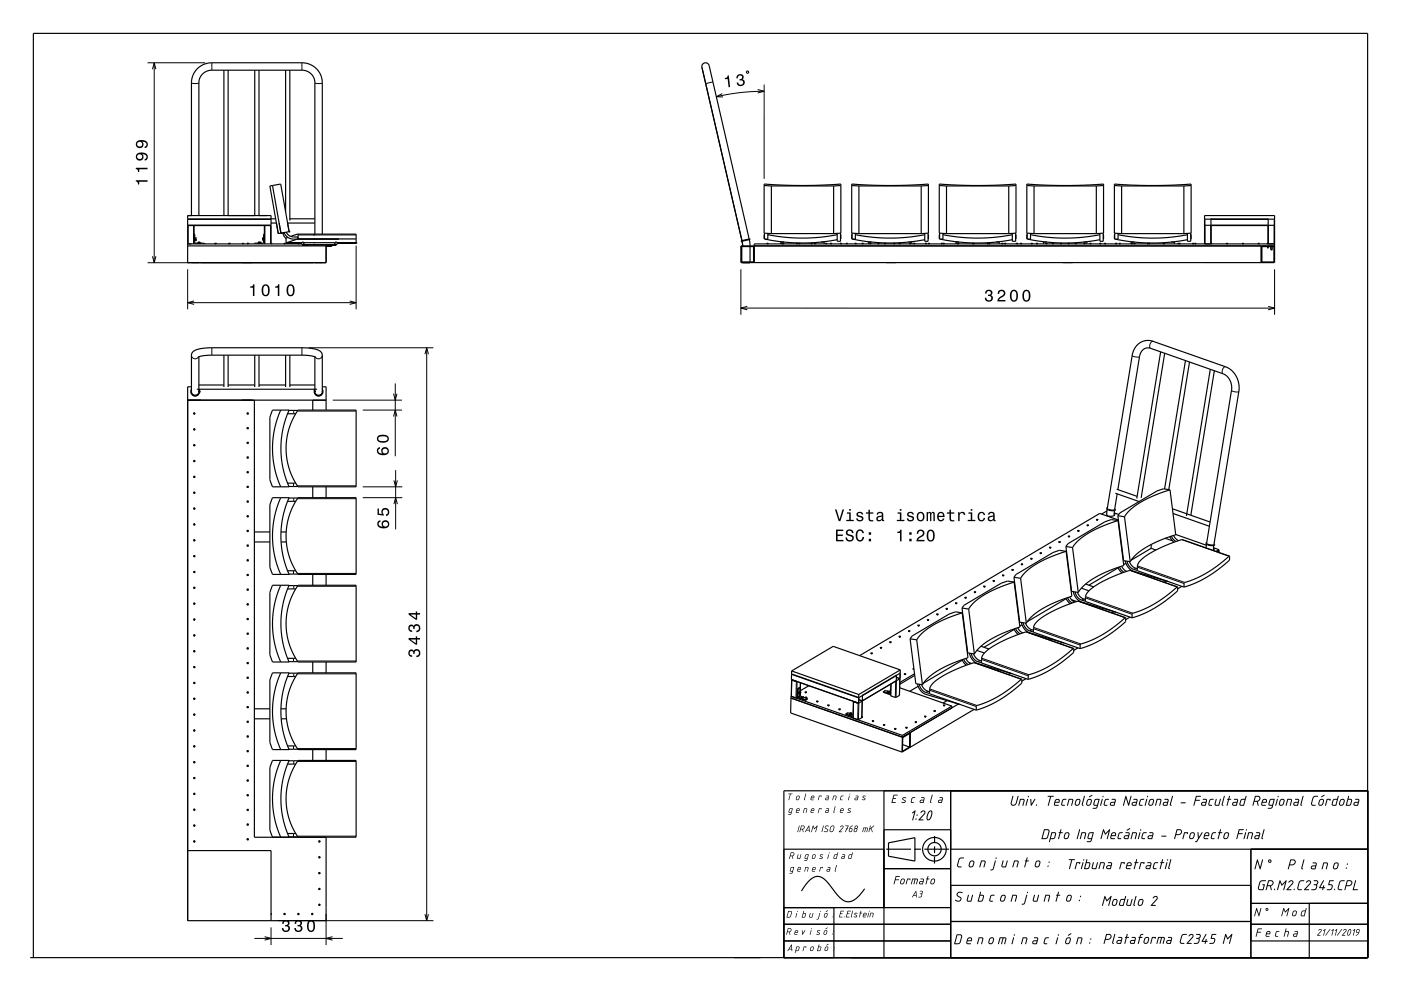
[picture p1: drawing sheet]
<svg xmlns="http://www.w3.org/2000/svg" width="420mm" height="297mm" viewBox="0 0 420 297" stroke-linecap="round" stroke-linejoin="round" font-family="sans-serif">
<g fill="none" stroke="#000" stroke-width=".35">
<path d="M67.1 21v43.6M68.4 21v43.6M76.4 21v43.6M77.6 21v43.6M85.6 21v42.5M86.9 21v45.1M81.7 55.6l-.8 .1 2.5 14.3 3.3-.6M81.7 55.6l2.5 14.3M81.7 55.6l2.5-.4 2.5 14.2M229.1 55.6l2.1 .1M231.2 55.7v14.3M231.2 55.7h18.7"/>
<path d="M249.9 55.7v14.3M252.1 55.6l-2.2 .1M255.3 55.6l2.2 .1M257.5 55.7h18.7M257.5 55.7v14.3M276.2 55.7v14.3M278.3 55.6l-2.1 .1M281.6 55.6l2.1 .1M283.7 55.7h18.7M283.7 55.7v14.3M302.4 55.7v14.3M304.6 55.6l-2.2 .1"/>
<path d="M307.8 55.6l2.2 .1M310 55.7h18.7M310 55.7v14.3M328.7 55.7v14.3M330.8 55.6l-2.1 .1M334.1 55.6l2.1 .1M336.2 55.7h18.7M336.2 55.7v14.3M354.9 55.7v14.3M357.1 55.6l-2.2 .1M56.3 67.6h25M56.3 73.1h34.1"/>
<path d="M57.4 64.6v-39.8a6 6 0 0 1 6.1-6h27a6.1 6.1 0 0 1 6.1 6v45.4M57.4 78.7h2.2M58.2 70.1l.2 .1 .1 2.7h2.6l.1 .2M58.2 67.6v5.5M58.4 71.9h.1M58.4 71.3h.1M58.4 71.3h.2v.6h-.2M58.4 71.6h.2M58.6 71.6v.3M58.6 71.3v.3M59.3 72.6h.4M59.3 72.6h.7"/>
<path d="M59.3 72.6l.1 .3M59.6 64.6v-39.8a3.8 3.8 0 0 1 3.9-3.8h27.2l1.7 .5 1.4 1.3 .6 1.9v45.5M59.7 72.6h.3M59.7 72.6v.2M60 72.6l-.1 .3M60.3 78.7h.1M64.4 73h.2M64.6 73h.1M64.6 73v.1M64.7 73.1h.1M64.7 73.1h-.3M68.5 73h.2"/>
<path d="M68.5 73.1h.4M68.6 73.1h.1M68.7 73h.2M68.7 73v.1M72.7 73h.2M72.7 73.1h.3M72.9 73h.1M72.9 73v.1M74.1 73h.2M74.1 73.1h.3M74.1 73.1h.1M74.3 73h.1"/>
<path d="M74.3 73v.1M77.4 72.6h.4M77.4 72.6v.2M77.4 72.6h.7M77.5 72.8v.1M77.8 72.6h.3M77.8 72.6v.2M78 72.8v.1M78.1 72.6v.2M78.8 71.3h.2v.6h-.2M78.8 71.3v.6M78.8 71.6v.3"/>
<path d="M78.8 71.3v.3M78.8 71.6h.2M79 71.9h.1M79 71.3h.1M79.3 67.6v5.5M79.3 70.1l-.3 .1-.1 2.7h-2.5l-.1 .2M81.3 66.8h1.6M81.3 73h.1M81.3 73.1v-8.5h-25v14.1h41.5v-5M81.3 73v.1M82.6 65.6h-26.3M84.2 69.9h.1"/>
<path d="M84.8 69.8v.1M84.8 69.9l1 1.6M84.8 69.9h.1M85.1 73h.2M85.1 69.7l1.1 1.4 1.6 .6h13.8M85.3 73h.2M85.3 73v.1M85.5 73.1h.1M85.5 73.1h-.3M85.8 72.8h4.6M85.8 69.6l1.2 1.2 2.3 .2 .1 .6M86.2 66.8h8.2"/>
<path d="M86.3 71.1l-.5 .3v1.4M86.7 69.4h.1M86.9 65.6h7.5M89.2 71.7l-3.4 1.1M89.2 70.2l-2 .6M89.2 70.2l.2 1.4M89.2 70.2h17.6v2.6h-5.7M89.2 70.2h.1M89.3 73h.2M89.3 73.1h.3M89.3 73.1h.1M89.4 71.6h17.4"/>
<path d="M89.5 73h.1M89.5 73v.1M90.8 73.3h10M91.1 72.8h.1M91.1 72.9v-.2h9.3v.2M92.3 73.4v.3M93.8 78.7h.1M94.4 78.7h2.2M99.3 73.4v.3h-43M100.4 72.8h.1M101.6 71.6v.1M222.2 72.3h.2"/>
<path d="M222.3 73.9h3.6v4.6h-3.6zM222.4 72.3l.2 1.4M222.4 73.9v4.6M222.6 78.7h2.3M224.6 71.6l-12-51.9a1.11 1.11 0 0 0-1.3-.9 1.11 1.11 0 0 0-.9 1.4l12 51.9M224.7 71.8v-.2l-2.4 .5 .1 .2M224.7 71.8l.2 1.9M224.7 71.8l-2.3 .5M224.9 73.9v4.6M229.2 70.2v1.4M229.2 69.9v1.8M229.4 71.7l5.4 .8 5.5 .3 5.5-.2 5.2-.8"/>
<path d="M229.9 73l.1 .1M229.9 73h.4M229.9 73h.1M230 73h-.1M230 73h.1M230 73h.2M230 73v.1M230.2 70.3l4.7 .8 5.2 .3 5.8-.3 5.1-.8M230.2 69.9v1.8h-1M230.2 73h.1M230.2 73l.1 .1M230.3 73v.1"/>
<path d="M231.2 70l-2.1-.1v-14.7l11.8 .4 11.2-.4v14.7l-2.2 .1M231.2 70h18.7M234.3 73h.1M234.3 73h.8M234.3 73v.1M234.4 73.1h.1M234.4 73h.2M234.4 73v.1M234.6 73h.1M234.6 73v.1M234.7 73h.1M234.7 73v.1"/>
<path d="M234.8 73h.2M234.8 73l-.1 .1M235 73h.1M235 73v.1M235.1 73l-.1 .1M235.1 72.5h-1v.6M238.7 73h.1M238.7 73v.1M238.8 73h.2M238.8 73v.1M239 73v.1M239.1 73h-.1"/>
<path d="M239.1 73h.1M239.1 73h-.4M239.1 73v.1M239.4 73v.1M239.4 73h.4M239.4 73h.1M239.5 73h-.1M239.5 73h.1M239.5 73.1h.1M239.5 73h.2M239.5 73v.1M239.7 73h.1"/>
<path d="M239.7 73v.1M239.8 73.1h.1M239.8 73v.1M243.1 73h.1M243.1 73h.4M243.1 73l.1 .1M243.2 73h.2M243.2 73v.1M243.4 73h.1M243.4 73l.1 .1M243.5 73v.1M244.2 73v.1"/>
<path d="M244.2 73h.4M244.2 73h.1M244.3 73h.2M244.3 73v.1M244.5 73h.1M244.5 73v.1M244.6 73v.1M246.1 72.5h1v.6M247.5 73h.1M247.5 73v.1M247.6 73.1h.1M247.6 73h.2"/>
<path d="M247.6 73v.1M247.8 73v.1M247.9 73.1h.1M247.9 73h-.1M247.9 73h.1M247.9 73h-.4M247.9 73v.1M248.9 73h.1M248.9 73h.4M248.9 73v.1M249 73h.2M249 73v.1"/>
<path d="M249.2 73h.1M249.2 73v.1M249.3 73v.1M251.9 73h.1M251.9 73v.1M252 69.9v2.4h-1v-2.4M252 70.2v1.4M252 73h.2M252 73v.1M252.2 73v.1M252.3 73h-.1M252.3 73h.1"/>
<path d="M252.3 73h-.4M252.3 73v.1M253.7 73v.1M253.7 73h.4M253.7 73h.1M253.7 73.1h.1M253.8 73h.2M253.8 73v.1M254 73h.1M254 73v.1M254 73.1h.1M254.1 73v.1"/>
<path d="M255.4 70.2v1.4M255.4 69.9v1.8M255.6 71.7l5.2 .8 5.5 .3 5.5-.2 5.4-.8M256.3 73h.1M256.3 73v.1M256.4 73h.2M256.4 73v.1M256.4 70.3l5 .8 5.2 .3 5.3-.3 5.3-.8M256.4 69.9v1.8h-1M256.6 73l.1 .1M256.7 73h-.1M256.7 73h.1"/>
<path d="M256.7 73h-.4M256.7 73v.1M257.5 70l-2.2-.1v-14.7l10.8 .4 12.2-.4v14.7l-2.1 .1M257.5 70h18.7M258.4 73v.1M258.4 73h.4M258.4 73h.1M258.5 73h-.1M258.5 73h.1M258.5 73h.2M258.5 73v.1M258.7 73h.1"/>
<path d="M258.7 73l.1 .1M258.8 73v.1M260.7 73h.1M260.7 73h.4M260.7 73v.1M260.8 73.1h.1M260.8 73h.2M260.8 73v.1M261 73h.1M261 73l.1 .1M261.1 73v.1M261.3 72.5h-1v.6"/>
<path d="M263.2 73v.1M263.2 73h.4M263.2 73h.1M263.2 73.1h.1M263.3 73h.2M263.3 73v.1M263.5 73h.1M263.5 73v.1M263.5 73.1h.1M263.6 73v.1M265.1 73h.1M265.1 73v.1"/>
<path d="M265.2 73.1h.1M265.2 73h.2M265.2 73v.1M265.4 73v.1M265.5 73.1h.1M265.5 73h-.1M265.5 73h.1M265.5 73h-.4M265.5 73v.1M267.9 73l.1 .1M267.9 73h.4M267.9 73h.1"/>
<path d="M268 73h-.1M268 73h.1M268 73h.2M268 73v.1M268.2 73h.1M268.2 73l.1 .1M268.3 73v.1M269.5 73h.1M269.5 73v.1M269.6 73h.2M269.6 73v.1M269.8 73v.1"/>
<path d="M269.9 73h-.1M269.9 73h.1M269.9 73h-.4M269.9 73v.1M272.3 72.5h1v.6M272.7 73h.1M272.7 73h.4M272.7 73v.1M272.8 73h.2M272.8 73l-.1 .1M273 73h.1M273 73v.1"/>
<path d="M273.1 73l-.1 .1M273.9 73h.1M273.9 73h.4M273.9 73l.1 .1M274 73h.2M274 73v.1M274.2 73h.1M274.2 73l.1 .1M274.3 73v.1M277.4 73v.1M277.4 73h.4M277.4 73h.1"/>
<path d="M277.5 73h-.1M277.5 73h.1M277.5 73.1h.1M277.5 73h.2M277.5 73v.1M277.7 73h.1M277.7 73v.1M277.8 73.1h.1M277.8 73v.1M278.2 70.2v1.4M278.2 69.9v2.4h-1v-2.4M278.3 73h.1"/>
<path d="M278.3 73v.1M278.4 73.1h.1M278.4 73h.2M278.4 73v.1M278.6 73v.1M278.7 73.1h.1M278.7 73h-.1M278.7 73h.1M278.7 73h-.4M278.7 73v.1M281.7 70.2v1.4M281.7 69.9v1.8"/>
<path d="M281.9 71.7l5.4 .8 5.5 .3 5.5-.2 5.2-.8M282.2 73v.1M282.2 73h.4M282.2 73h.1M282.3 73h.2M282.3 73v.1M282.5 73h.1M282.5 73v.1M282.6 73v.1M282.7 70.3l4.7 .8 5.2 .3 5.3-.3 5.6-.8M282.7 69.9v1.8h-1M282.7 73h.1"/>
<path d="M282.7 73v.1M282.8 73h.2M282.8 73v.1M283 73v.1M283.1 73h-.1M283.1 73h.1M283.1 73h-.4M283.1 73v.1M283.7 70l-2.1-.1v-14.7l11.8 .4 11.2-.4v14.7l-2.2 .1M283.7 70h18.7M286.9 73h.1M286.9 73h.6"/>
<path d="M286.9 73v.1M287 73h.2M287 73v.1M287.2 73h.1M287.2 73v.1M287.3 73h.1M287.3 73v.1M287.4 73h.1M287.4 73l.1 .1M287.5 73v.1M287.6 72.5h-1v.6M291.5 73h.1"/>
<path d="M291.5 73h.6M291.5 73v.1M291.6 73.1h.1M291.6 73v.1M291.7 73h.1M291.7 73.1h.1M291.8 73h.2M291.8 73v.1M292 73h.1M292 73v.1M292 73.1h.1M292.1 73v.1"/>
<path d="M295.9 73h.1M295.9 73v.1M296 73.1h.1M296 73h.2M296 73v.1M296.2 73v.1M296.3 73.1h.1M296.3 73h-.1M296.3 73h.1M296.3 73h-.4M296.3 73v.1M296.4 73v.1"/>
<path d="M296.4 73h.4M296.4 73h.1M296.5 73h.2M296.5 73v.1M296.7 73h.1M296.7 73v.1M296.8 73v.1M298.6 72.5h1v.6M300.3 73h.1M300.3 73v.1M300.4 73h.2M300.4 73v.1"/>
<path d="M300.6 73v.1M300.7 73h-.1M300.7 73h.1M300.7 73h-.4M300.7 73v.1M301.2 73v.1M301.2 73h.4M301.2 73h.1M301.2 73.1h.1M301.3 73h.2M301.3 73v.1M301.5 73h.1"/>
<path d="M301.5 73v.1M301.5 73.1h.1M301.6 73v.1M304.5 70.2v1.4M304.5 69.9v2.4h-1v-2.4M304.7 73h.1M304.7 73h.4M304.7 73l.1 .1M304.8 73h.2M304.8 73v.1M305 73h.1M305 73l.1 .1"/>
<path d="M305.1 73v.1M305.9 73l.1 .1M305.9 73h.4M305.9 73h.1M306 73h-.1M306 73h.1M306 73h.2M306 73v.1M306.2 73h.1M306.2 73l.1 .1M306.3 73v.1M307.9 70.2v1.4"/>
<path d="M307.9 69.9v1.8M308.1 71.7l5.2 .8 5.3 .3 5.7-.2 5.4-.8M308.9 70.3l5 .8 5.2 .3 5.3-.3 5.3-.8M308.9 69.9v1.8h-1M309.1 73h.1M309.1 73v.1M309.2 73.1h.1M309.2 73h.2M309.2 73v.1M309.4 73v.1M309.5 73.1h.1M309.5 73h-.1"/>
<path d="M309.5 73h.1M309.5 73h-.4M309.5 73v.1M310 70l-2.2-.1v-14.7l10.8 .4 12.2-.4v14.7l-2.1 .1M310 70h18.7M310.7 73h.1M310.7 73h.4M310.7 73v.1M310.8 73h.2M310.8 73l-.1 .1M311 73h.1M311 73v.1"/>
<path d="M311.1 73l-.1 .1M313.5 73h.1M313.5 73v.1M313.6 73h.2M313.6 73v.1M313.8 73v.1M313.8 72.5h-1v.6M313.9 73h-.1M313.9 73h.1M313.9 73h-.4M313.9 73v.1M315.4 73v.1"/>
<path d="M315.4 73h.4M315.4 73h.1M315.5 73h-.1M315.5 73h.1M315.5 73.1h.1M315.5 73h.2M315.5 73v.1M315.7 73h.1M315.7 73v.1M315.8 73.1h.1M315.8 73v.1M317.9 73h.1"/>
<path d="M317.9 73h.4M317.9 73l.1 .1M318 73h.2M318 73v.1M318.2 73h.1M318.2 73l.1 .1M318.3 73v.1M320.2 73v.1M320.2 73h.4M320.2 73h.1M320.3 73h.2M320.3 73v.1"/>
<path d="M320.5 73h.1M320.5 73v.1M320.6 73v.1M322.3 73h.1M322.3 73v.1M322.4 73.1h.1M322.4 73h.2M322.4 73v.1M322.6 73v.1M322.7 73.1h.1M322.7 73h-.1M322.7 73h.1"/>
<path d="M322.7 73h-.4M322.7 73v.1M324.8 72.6h1v.5M324.9 73h.1M324.9 73h.4M324.9 73v.1M325 73h.2M325 73v.1M325.2 73h.1M325.2 73v.1M325.3 73v.1M326.7 73h.1"/>
<path d="M326.7 73v.1M326.8 73h.2M326.8 73v.1M327 73v.1M327.1 73h-.1M327.1 73h.1M327.1 73h-.4M327.1 73v.1M329.7 73v.1M329.7 73h.4M329.7 73h.1M329.7 73.1h.1"/>
<path d="M329.8 73h.2M329.8 73v.1M330 73h.1M330 73v.1M330.1 73v.1M330.7 69.9v2.4h-1v-2.3M330.7 70.2v1.4M331.1 73h.1M331.1 73v.1M331.2 73h.2M331.2 73v.1M331.4 73l.1 .1"/>
<path d="M331.5 73h-.1M331.5 73h.1M331.5 73h-.4M331.5 73v.1M334.2 70.2v1.4M334.2 69.9v1.8M334.4 71.7l5.4 .8 5.3 .3 5.7-.2 5.2-.8M334.4 73v.1M334.4 73h.4M334.4 73h.1M334.5 73h-.1M334.5 73h.1"/>
<path d="M334.5 73h.2M334.5 73v.1M334.7 73h.1M334.7 73l.1 .1M334.8 73v.1M335.2 70.3l4.7 .8 5.2 .3 5.3-.2 5.6-.9M335.2 70v1.7h-1M335.5 73h.1M335.5 73h.4M335.5 73l.1 .1M335.6 73h.2M335.6 73v.1"/>
<path d="M335.8 73h.1M335.8 73l.1 .1M335.9 73v.1M336.2 70l-2.1-.1v-14.7l11.8 .4 11.2-.4v14.7l-2.2 .1M336.2 70h18.7M339.2 73v.1M339.2 73h.4M339.2 73h.1M339.2 73.1h.1M339.3 73h.2M339.3 73v.1M339.5 73h.1"/>
<path d="M339.5 73v.1M339.5 73.1h.1M339.6 73v.1M339.9 73h.1M339.9 73v.1M340 73.1h.1M340 73h.2M340 73v.1M340.1 72.6h-1v.5M340.2 73v.1M340.3 73.1h.1M340.3 73h-.1"/>
<path d="M340.3 73h.1M340.3 73h-.4M340.3 73v.1M343.9 73l.1 .1M343.9 73h.8M343.9 73h.1M344 73h-.1M344 73h.1M344 73h.2M344 73v.1M344.2 73h.1M344.2 73l.1 .1"/>
<path d="M344.3 73h.1M344.3 73v.1M344.4 73h.2M344.4 73v.1M344.6 73v.1M344.7 73h-.1M344.7 73h.1M344.7 73v.1M348.7 73h.1M348.7 73h.4M348.7 73v.1M348.8 73h.2"/>
<path d="M348.8 73l-.1 .1M349 73h.1M349 73v.1M349.1 73h.1M349.1 73l-.1 .1M349.1 73v.1M351.1 72.6h1v.5M353.1 73h.1M353.1 73h.7M353.1 73v.1M353.2 73.1h.1M353.2 73h.2"/>
<path d="M353.2 73v.1M353.4 73v.1M353.4 73h.1M353.5 73h-.1M353.5 73h.1M353.5 73.1h.1M353.5 73h.2M353.5 73v.1M353.7 73h.1M353.7 73v.1M353.8 73.1h.1M353.8 73v.1"/>
<path d="M357 70.2v1.4M357 69.9v2.4h-1v-2.3M357.5 73h.1M357.5 73v.1M357.6 73h.2M357.6 73v.1M357.8 73v.1M357.9 73h-.1M357.9 73h.1M357.9 73h-.4M357.9 73v.1M358.2 73v.1"/>
<path d="M358.2 73h.4M358.2 73h.1M358.3 73h.2M358.3 73v.1M358.5 73h.1M358.5 73v.1M358.6 73v.1M361.1 73.1v-5.5h.2l-.2-.2 .2-1.8h-.2v-1h21v1h-.2l.2 .2-.2 1.8h.2v11.1h-160v-5h160M361.2 65.8l1.7-.1 .1 1.7-1.7 .1zM363.1 65.6v.2l-.2-.2h17.4l-.2 .2v-.2M363.2 73l-.1 .1v-5.7l-.2 .2h17.4l-.2-.2v5.7M363.2 73h.1"/>
<path d="M363.3 73.1h.1M363.3 73v.1M367.7 73v.1M367.7 73h.4M367.7 73h.1M367.8 73h.2M367.8 73v.1M368 73h.1M368 73v.1M368.1 73v.1M372.4 73h.1M372.4 73h.4"/>
<path d="M372.4 73v.1M372.5 73h.2M372.5 73v.1M372.7 73h.1M372.7 73v.1M372.8 73v.1M377.2 73v.1M377.2 73h.4M377.2 73h.1M377.2 73.1h.1M377.3 73h.2M377.3 73v.1"/>
<path d="M377.5 73h.1M377.5 73v.1M377.5 73.1h.1M377.6 73v.1M378.1 73.7v5M378.3 73.9h3.6v4.6h-3.6zM379.9 73h.1M379.9 73v.1M380 73v.1M380 73.9v.4M380 74.3h.2M380 74.3v.1"/>
<path d="M380.2 65.8l1.7-.1 .1 1.7-1.7 .1zM380.2 73.9v.4M380.2 74.3v.1M381 73.9v.9M381 74.8h.4M381.4 73.9v.9M382.1 73.1h-156v5.6M56.3 119.9h41.5M57.4 116.6l-.2 .8a1.26 1.26 0 0 0 1.2 1.3 1.26 1.26 0 0 0 1.3-1.3h-.1M57.4 117.2v.3a1.13 1.13 0 0 0 1.1 .9 1.13 1.13 0 0 0 1.1-1M57.4 117.5v-11a2.43 2.43 0 0 1 2.6-2l3.4-.3h27.1l2.5 .2 2 .4 1.2 .6 .4 .9v11.2M57.4 115.9h-1.1v160h41.5v-25"/>
<path d="M59 116.7h36M59.4 107l1.6-.4 2.5-.2 27.6 .1 2.3 .2 1.2 .3M59.4 118.3a1.25 1.25 0 0 1-1.8 0M59.6 106.9v10.6M59.6 117.2h.1M59.6 115.4h7.5M59.6 117.2h.2M59.6 116.7l.2 .5M59.6 117.3l.1 .1M59.7 117.3l.1 .1M67.1 106.4v9.6M68.4 106.4v9.6"/>
<path d="M68.4 115.4h8M76.3 119.9v131h30.5v-23h-17.4l-1.6 2.6-1.1 2.8-.7 2.9-.2 3 .1 3 .7 2.9 1.1 3 1.7 2.8M76.4 106.4v9.6M77.6 106.4v9.6M77.6 115.4h8M85.6 106.4v9.6M86.9 106.4v9.6M86.9 115.4h7.5M93.8 119.9v3M94.2 117.2h.2M94.3 117.3v.1M94.4 117.3v.1"/>
<path d="M94.4 116.7l-.2 .5M94.4 106.9v10.6M94.4 117.2h.1M94.6 118.3a1.25 1.25 0 0 0 1.8 0M96.6 116.6l.2 .7-.1 .6-.5 .5-.7 .2a1.05 1.05 0 0 1-1.2-1.2h.1M96.6 117.2l-.2 .9-.9 .3a1.11 1.11 0 0 1-1.1-1M96.6 115.9h1.2v7M347.9 105.4l-7.1 44M349.2 105.9l-7.1 43.3M355.4 108.1l-6.3 38.4M356.6 108.5l-6.2 38.2M362.8 110.7l-7.1 43.9"/>
<path d="M364 111.1l-7 43.3M58.1 123.8l.2-.1 .1 .3h-.3zM58.1 128.6l.2-.1 .1 .3-.1 .1zM58.1 133.3h.3v.2h-.3zM58.1 138.1l.2-.1 .1 .3-.1 .1zM58.1 123.8l.3 .1-.3 .1zM58.1 138.1l.3 .1-.1 .1zM58.1 133.3l.3 .1-.3 .1zM58.1 128.6l.3 .1-.3 .1zM74.1 123.8l.2-.1 .1 .3-.2 .1zM74.1 128.2l.2-.1 .1 .3-.1 .1zM74.1 132.6l.2-.1 .1 .3-.1 .1z"/>
<path d="M74.1 137h.2l.1 .2h-.3zM74.1 123.8l.3 .1-.3 .1zM74.1 128.2l.3 .1-.3 .1zM74.1 132.6l.3 .1-.3 .1zM74.1 137l.3 .1-.1 .2zM81.7 122.9h5a28.1 28.1 0 0 0 0 23h-5l-.8-2.2v-18.6zM84.2 122.9a28.1 28.1 0 0 0 0 23M86.2 124h2.4M86.6 123h2.7M89.4 122.9h17.4v23h-17.4l-1.6-2.6-1.1-2.7-.7-3-.2-2.9 .1-3 .7-3 1.1-3zM58.1 142.8h.3v.2h-.3zM58.1 147.6l.2-.1 .1 .3-.1 .1z"/>
<path d="M58.1 152.3h.3v.2h-.3zM58.1 157.1l.2-.1 .1 .3-.1 .1zM58.1 157.1l.3 .1-.3 .1zM58.1 152.3l.3 .1-.1 .2zM58.1 147.6l.3 .1-.3 .1zM58.1 142.8l.3 .1-.3 .1zM74.1 141.4h.3v.2h-.3zM74.1 145.8l.2-.1 .1 .3-.1 .1zM74.1 150.2l.2-.1 .1 .3-.1 .1zM74.1 154.6h.2l.1 .2h-.3zM74.1 159h.3v.2h-.3zM74.1 141.4l.3 .1-.3 .1z"/>
<path d="M74.1 145.8l.3 .1-.3 .1zM74.1 150.2l.3 .1-.3 .1zM74.1 154.6l.3 .1-.3 .1zM74.1 159l.3 .1-.3 .1zM76.3 159.4h4.6M81.7 149.2h5a28.1 28.1 0 0 0 0 22.9l-5 .1-.8-2.2v-18.7zM84.2 149.2a28.1 28.1 0 0 0 0 23M84.2 159.4h1.6M86.2 150.2h2.4M86.6 145.8h2.7M86.6 149.2h2.7M88.6 144.8h-2.4"/>
<path d="M89.4 149.2h17.4v22.9h-17.4l-1.6-2.5-1.1-2.8-.7-2.9-.2-3 .1-3 .7-2.9 1.1-3zM93.8 145.9v3.3M97.8 145.9v3.3M323.1 159.1h.1M323.1 159.1l.1 .1M323.2 159.2l.2 .1M323.2 159.1l.2 .1M323.2 159.1v.1M323.2 159l-.1 .1M323.2 159h.1M323.2 159h.2M323.2 159.2l.1 .1"/>
<path d="M323.4 159.2v.1M323.4 159h.1M323.4 159l.1 .1M323.5 159.1l-.1 .1M323.5 159.1l-.1 .2M325.9 157.4l.1 .1M325.9 157.4l.1 .2M326 157.6h.2M326 157.5h.2M326 157.5v.1M326 157.3l-.1 .1M326 157.3h.1"/>
<path d="M326 157.3h.2M326 157.6h.1M326.2 157.5v.1M326.2 157.3h.1M326.2 157.3l.1 .1M326.3 157.4l-.1 .1M326.3 157.4l-.1 .2M328.7 155.7l.1 .1M328.7 155.7l.1 .2M328.8 155.8h.2M328.8 155.9h.2M328.8 155.8v.1"/>
<path d="M328.8 155.6l-.1 .1M328.8 155.6l.2 .1M329 155.8v.1M329 155.7h.1M329.1 155.7l-.1 .1M329.1 155.7l-.1 .2M331.8 153.1l-1.6 1M331.9 152.7l-.1 1.5M331.9 152.4l7.6-46.1 .5-1.5 .7-1.1 1-.9 1.1-.6a4.5 4.5 0 0 1 2.9 .1l21.7 7.6a6.8 6.8 0 0 1 4 7.4l-7.5 46M332 152.4h-.1M332 152.2a.39 .39 0 0 0-.2 .5 .39 .39 0 0 0 .5 .2l1.8 .1-2.2-.6M334 154l.1 .2"/>
<path d="M334 153.9l.2 .3-.1 .2-1 .3-1.1-.2-.2-.5M334 153.7l1.4 .5M334 153h.1M334.1 152.8v.2M334.1 152.8l-.1 .1M334.1 153l-.1 1.3M334.1 152.8h.1M334.2 152.5l.2 .3-.3 .2M334.4 147.8l7.1 2.5M334.8 146.6l6.1 2.2M334.9 148l-.8 4.8M335.1 154.6l1.7 13.4 2 .3"/>
<path d="M335.1 154.6l2 .3M335.1 146.7l6.5-39.9 .8-1.7 1.1-.8 1.3 .1 21.9 7.6a4.6 4.6 0 0 1 2.5 5l-7.5 45.9M335.2 156l1.7 13.5-4.8 1.7-4 2-2.9 2-1.9 2.4M335.2 156l-2-.3-1.9 .7-11.1 6.5-.7 .9M335.2 156l-4.6 1.6-4.2 2.1-3 2.2-1.9 2.2M335.3 155.8l-5.6-1.9-72 42.6M337.1 154.9l1.7 13.4M350.8 146.8l1.7 13.5-5.1 1.8-3.9 2-2.8 2-1.9 2.2M350.8 146.8l-2-.3-2 .7-11 6.5-.7 .9M350.8 146.8l-4.9 1.7-3.9 2-3 2.2-1.9 2.2M351.5 152.5l11.3 3.9M351.7 153.9l10.9 3.8"/>
<path d="M58.1 161.8h.3v.2l-.1 .1zM58.1 166.6l.2-.1 .1 .3-.1 .1zM58.1 171.3l.2-.1 .1 .3-.1 .1zM58.1 176.1l.2-.1 .1 .3h-.3zM58.1 176.1l.3 .1-.3 .1zM58.1 171.3l.3 .1-.3 .1zM58.1 166.6l.3 .1-.3 .1zM58.1 161.8l.3 .1-.3 .1zM74.1 163.4l.2-.1 .1 .3-.1 .1zM74.1 167.8l.2-.1 .1 .3-.1 .1zM74.1 172.2h.2l.1 .2-.1 .1zM74.1 176.6h.3v.2h-.3z"/>
<path d="M74.1 163.4l.3 .1-.3 .1zM74.1 167.8l.3 .1-.1 .2zM74.1 172.2l.3 .1-.3 .1zM74.1 176.6l.3 .1-.3 .1zM76.3 162.4h4.6M81.7 175.4h5a28.1 28.1 0 0 0 0 23h-5l-.8-2.2v-18.6zM84.2 175.4a28.1 28.1 0 0 0 0 23M84.3 162.4h1.5M86.2 171h2.4M86.2 176.5h2.4M86.6 172h2.7M86.6 175.5h2.7"/>
<path d="M89.4 175.4h17.4v23h-17.4l-1.6-2.6-1.1-2.7-.7-3-.2-2.9 .1-3 .7-3 1.1-3zM93.8 172.1v3.3M97.8 172.1v3.3M289.3 179.1l.1 .1M289.3 179.1v.2M289.3 179.3h.2M289.4 179.2h.2M289.4 179.2l-.1 .1M289.4 179l-.1 .1M289.4 179h.2M289.4 179h.1M289.4 179.3h.1"/>
<path d="M289.6 179.2l-.1 .1M289.6 179h.1M289.6 179l.1 .1M289.7 179.1l-.1 .1M289.7 179.1l-.2 .2M292.1 177.4l.1 .1M292.1 177.4l.1 .2M292.2 177.6h.2M292.2 177.5h.2M292.2 177.5v.1M292.2 177.3l-.1 .1M292.2 177.3h.2"/>
<path d="M292.2 177.3h.1M292.2 177.6h.1M292.4 177.5v.1M292.4 177.3h.1M292.4 177.3l.1 .1M292.5 177.4l-.1 .1M292.5 177.4l-.1 .2M294.9 175.7l.1 .1M294.9 175.7l.1 .2M295 175.9h.2M295 175.8h.2M295 175.8v.1"/>
<path d="M295 175.7h-.1M295 175.7h.1M295 175.7h.2M295 175.9h.1M295.2 175.8v.1M295.2 175.7h.1M295.2 175.7l.1 .1M295.3 175.8h-.1M295.3 175.8l-.1 .1M297.7 174.1l.1 .1M297.7 174.1l.1 .2M297.8 174.2h.2"/>
<path d="M297.8 174.3h.2M297.8 174.2v.1M297.8 174l-.1 .1M297.8 174h.1M297.8 174h.2M297.9 174.3h.1M298 174.2v.1M298 174h.1M298 174l.1 .1M298.1 174.1l-.1 .1M298.1 174.1l-.1 .2M300.5 172.4l.1 .1"/>
<path d="M300.5 172.4l.1 .2M300.6 172.6h.2M300.6 172.5h.2M300.6 172.5v.1M300.7 172.3l-.2 .1M300.7 172.3h.1M300.7 172.6h.1M300.8 172.5v.1M300.8 172.3h.1M300.8 172.3l.1 .1M300.9 172.4l-.1 .1M300.9 172.4l-.1 .2"/>
<path d="M303.4 170.7v.1M303.4 170.7v.2M303.4 170.9h.2M303.4 170.8h.2M303.4 170.8v.1M303.5 170.7h-.1M303.5 170.7h.1M303.5 170.9h.1M303.6 170.7h.1M303.6 170.7h-.1M303.6 170.8v.1M303.7 170.7h.1"/>
<path d="M303.7 170.7l.1 .1M303.8 170.8h-.2M303.8 170.8l-.2 .1M304 173l1.7 13.5 2 .3M304 173l2 .3M304 174.5l1.8 13.4-5.1 1.9-3.7 1.8-3 2.2-1.9 2.2M304 174.5l-2-.4-1.9 .7-11.1 6.6-.6 .8M304 174.5l-4.8 1.7-4.1 2.1-2.8 2-1.9 2.2M306 173.3l1.7 13.5M306.2 169.1h.1M306.2 169.1l.1 .1M306.3 169.1l.2 .1"/>
<path d="M306.3 169.2l.2 .1M306.3 169.1v.1M306.3 169l-.1 .1M306.3 169h.2M306.3 169h.1M306.3 169.3h.1M306.5 169.2v.1M306.5 169h.1M306.5 169l.1 .1M306.6 169.1l-.1 .1M306.6 169.1l-.1 .2M309 167.4l.1 .1"/>
<path d="M309 167.4l.1 .2M309.1 167.5h.2M309.1 167.6h.2M309.1 167.5v.1M309.1 167.3l-.1 .1M309.1 167.3h.2M309.1 167.3h.1M309.1 167.6h.1M309.3 167.5v.1M309.3 167.3h.1M309.3 167.3l.1 .1M309.4 167.4l-.1 .1"/>
<path d="M309.4 167.4l-.1 .2M311.8 165.7l.1 .1M311.8 165.7l.1 .2M311.9 165.9h.2M311.9 165.8h.2M311.9 165.8v.1M311.9 165.7h-.1M311.9 165.7h.2M311.9 165.7h.1M312.1 165.8v.1M312.1 165.7h.1M312.1 165.7l.1 .1"/>
<path d="M312.2 165.8h-.1M312.2 165.8l-.1 .1M314.6 164.1h.1M314.6 164.1l.1 .1M314.7 164.2l.2 .1M314.7 164.1l.2 .1M314.7 164.1v.1M314.7 164l-.1 .1M314.7 164l.1 .1 .1-.1M314.7 164h.2M314.7 164h.1M314.8 164.2l.1 .1"/>
<path d="M314.9 164.2v.1M314.9 164h.1M315 164v.1M315 164.1l-.1 .1M315 164.1l-.1 .2M317.4 162.4l.1 .1M317.4 162.4l.1 .2M317.5 162.5h.2M317.5 162.6h.2M317.5 162.5v.1M317.6 162.3l-.2 .1M317.6 162.3h.1"/>
<path d="M317.6 162.6h.1M317.7 162.3h.1M317.7 162.3h-.1M317.7 162.5v.1M317.8 162.3v.1M317.8 162.4l-.1 .1M317.8 162.4l-.1 .2M319.5 163.8l1.8 13.4 2 .4M319.5 163.8l2 .3M319.6 179.3l1.2 1.6M319.6 165.2l1.7 13.5-5 1.8-3.7 1.9-3.1 2.2-1.8 2.2M319.6 165.2l-2-.3-1.9 .7-11.1 6.5-.6 .9"/>
<path d="M319.6 165.2l-4.8 1.8-4 1.9-3 2.2-1.8 2.2M319.6 179.4l-11.6 6.9M320 179.1l.6 1 .8 .6M320.3 160.7v.1M320.3 160.7v.2M320.3 160.9h.2M320.3 160.8h.2M320.3 160.8v.1M320.4 160.7h-.1M320.4 160.7h.1M320.4 160.7h.2M320.4 160.9h.1"/>
<path d="M320.5 160.8v.1M320.6 160.7h.1M320.6 160.7l.1 .1M320.7 160.8h-.2M320.7 160.8l-.2 .1M320.7 178.9l.6 .9 .9 .7M320.9 175.1l.1 .1M320.9 174.3h-.1M320.9 174.8h-.1M321.2 179.7l1.6 .6M321.5 164.1l1.8 13.5M321.8 177.3l.7 1.7 1.4 1.3 10.7 3.2"/>
<path d="M322.3 177.4h.1M322.3 177.4l.4 1.1 .6 .8 2.1 .9M323 177.5l.9 1.4 1.5 .8M324.2 176.3l2.2 .8M325.5 175l2.4 .9M335.1 170l1.3 1.7M335.2 170.2l-8.8 5.2M335.6 169.9l.5 .9 .9 .7M336.3 169.7l.6 .9 .8 .6M336.5 165.1h-.2M336.5 165.5l-.1 .1M337.4 168.1l.8 1.9 1.3 1.1 10.7 3.2"/>
<path d="M337.5 168.8l-.6 .4M337.9 168.2h.1M337.9 168.2l.4 1.1 .6 .8 2 .9M338.6 168.3l.9 1.4 1.5 .7M345.1 164.3l1.4 .5M345.1 164.3l-6 3.6M345.1 163.2v1.1M346.2 173.1l-.4 .2M349.3 161.3l2.2 .8M349.6 174.1l-.6 .4M350.7 160.8l1.3 1.7M351.2 160.7l.5 .9 .8 .7"/>
<path d="M351.8 160.5l.7 .9 .8 .6M352.5 160.2l9.1 3.2M353 175.9v.1a2.03 2.03 0 0 1-1.2 2.1 33.1 33.1 0 0 1-12.4 7.1M353 175.9l-14.2-5-4.8 1.8-3.9 1.8-3 2-1.5 1.7-.2 2.1 14 4.9M353 175.9h-.1a35.4 35.4 0 0 1-13.5 8v1.3M354.3 175.7l-1.3 .8M361.7 163.1l-.1 1.1M361.7 162.9l1 .4 1.2-.1M361.7 162.9h.1M361.8 162.6a.37 .37 0 0 0-.3 .5 .37 .37 0 0 0 .5 .2l1.7 .2 .4-.2-.1-.3M361.8 162.6h.1M363.8 164.4l.1 .3-.2 .2"/>
<path d="M363.8 164.3l.2 .4-.2 .3M363.8 164.2l1.6 .5M363.9 163.5l-.1 1.3M363.9 163.2h.1M364.7 165.3l.6-.3v.5M365.4 164.7l-.8 .6M365.4 164.7v.9M368.5 166.7l.1 .1a2.02 2.02 0 0 1-1.2 2.1 33 33 0 0 1-12.5 7.1M368.5 166.7l-14.2-5-4.6 1.7-4.2 2-2.9 1.9-1.4 1.7-.3 2 14 5M368.5 166.7h-.1a35.4 35.4 0 0 1-13.4 8l-.1 1.3M58.1 180.8l.2-.1 .1 .3-.1 .1zM58.1 185.6h.3v.2h-.3z"/>
<path d="M58.1 190.3l.2-.1 .1 .3-.1 .1zM58.1 195.1h.3v.2h-.3zM58.1 199.8l.2-.1 .1 .3-.1 .1zM58.1 199.8l.3 .1-.3 .1zM58.1 195.1l.3 .1-.3 .1zM58.1 190.3l.3 .1-.1 .2zM58.1 185.6l.3 .1-.3 .1zM58.1 180.8l.3 .1-.3 .1zM74.1 181l.2-.1 .1 .3-.1 .1zM74.1 185.4l.2-.1 .1 .3-.1 .1zM74.1 189.8h.2l.1 .2-.1 .1zM74.1 194.2h.2l.1 .2h-.3z"/>
<path d="M74.1 198.6l.2-.1 .1 .3-.1 .1zM74.1 181l.3 .1-.3 .1zM74.1 185.4l.3 .1-.1 .2zM74.1 189.8l.3 .1-.3 .1zM74.1 194.2l.3 .1-.3 .1zM74.1 198.6l.3 .1-.3 .1zM86.2 197.3h2.4M86.6 198.3h2.7M93.8 198.4v3.2M97.8 198.4v3.2M261.1 195.8h.1M261.1 195.8l.1 .1"/>
<path d="M261.2 195.9l.2 .1M261.2 195.8l.2 .1M261.2 195.8v.1M261.2 195.7l-.1 .1M261.2 195.7l.1 .1 .1-.1M261.2 195.7h.2M261.2 195.7h.1M261.2 195.9l.1 .1M261.4 195.9v.1M261.4 195.7h.1M261.4 195.7l.1 .1M261.5 195.8l-.1 .1"/>
<path d="M261.5 195.8l-.1 .2M263.9 194.1l.1 .1M263.9 194.1l.1 .2M264 194.3h.2M264 194.2h.2M264 194.2v.1M264 194l-.1 .1M264 194h.2M264 194h.1M264 194.3h.1M264.2 194.2v.1M264.2 194h.1"/>
<path d="M264.2 194l.1 .1M264.3 194.1l-.1 .1M264.3 194.1l-.1 .2M266.7 192.4l.1 .1M266.7 192.4l.1 .2M266.8 192.5h.2M266.8 192.6h.2M266.8 192.5v.1M266.8 192.4h-.1M266.8 192.4h.1M266.8 192.4h.2M266.9 192.6h.1"/>
<path d="M267 192.5v.1M267 192.4h.1M267 192.4l.1 .1M267.1 192.5h-.1M267.1 192.5l-.1 .1M269.5 190.8h.1M269.5 190.8l.1 .1M269.6 190.9l.2 .1M269.6 190.8l.2 .1M269.6 190.8v.1M269.7 190.7l-.2 .1M269.7 190.7h.1"/>
<path d="M269.7 190.9h.1M269.8 190.7h.1M269.8 190.7h-.1M269.8 190.9v.1M269.8 190.7l.1 .1M269.9 190.8l-.1 .1M269.9 190.8l-.1 .2M272.4 189.1v.1M272.4 189.1v.2M272.4 189.3h.2M272.4 189.2h.2M272.4 189.2v.1"/>
<path d="M272.5 189l-.1 .1M272.5 189h.1M272.5 189h.2M272.5 189.3h.1M272.6 189.2v.1M272.7 189h.1M272.7 189l.1 .1M272.8 189.1l-.2 .1M272.8 189.1l-.2 .2M272.8 191.4l1.7 13.5 2 .3M272.8 191.4l2 .4M274.8 191.8l1.7 13.4"/>
<path d="M275.2 187.4l.1 .1M275.2 187.4l.1 .2M275.3 187.5h.2M275.3 187.6h.2M275.3 187.5v.1M275.3 187.3l-.1 .1M275.3 187.3h.1M275.3 187.3h.2M275.3 187.6h.1M275.5 187.5v.1M275.5 187.4h.1M275.6 187.4l-.1 .1"/>
<path d="M275.6 187.4l-.1 .2M278 185.7l.1 .1M278 185.7l.1 .2M278.1 185.8h.2M278.1 185.9h.2M278.1 185.8v.1M278.1 185.7h-.1M278.1 185.7h.2M278.1 185.7h.1M278.1 185.9h.1M278.3 185.8v.1M278.3 185.7l.1 .1"/>
<path d="M278.4 185.8h-.1M278.4 185.8l-.1 .1M280.8 184.1l.1 .1M280.8 184.1l.1 .2M280.9 184.3h.2M280.9 184.2h.2M280.9 184.2v.1M280.9 184l-.1 .1M280.9 184h.2M280.9 184h.1M281.1 184.2v.1M281.1 184h.1"/>
<path d="M281.1 184l.1 .1M281.2 184.1l-.1 .1M281.2 184.1l-.1 .2M283.6 182.4l.1 .1M283.6 182.4l.1 .2M283.7 182.6h.2M283.7 182.5h.2M283.7 182.5v.1M283.7 182.3l-.1 .1M283.8 182.3h.1M283.8 182.3h-.1M283.8 182.6h.1"/>
<path d="M283.9 182.5v.1M283.9 182.3h.1M283.9 182.3l.1 .1M284 182.4l-.1 .1M284 182.4l-.1 .2M286.5 180.7v.1M286.5 180.7v.2M286.5 180.8h.2M286.5 180.9h.2M286.5 180.8v.1M286.6 180.7h-.1M286.6 180.7h.1"/>
<path d="M286.6 180.9h.1M286.7 180.8v.1M286.7 180.7h.1M286.8 180.7l.1 .1M286.9 180.8h-.2M286.9 180.8l-.2 .1M288.4 182.2l1.7 13.5 2 .3M288.4 182.2l2 .3M288.4 197.7l1.3 1.7M288.5 183.7l1.7 13.4-4.6 1.7-4.2 2-2.9 2.1-2 2.3M288.5 183.7l-2-.3-1.9 .6-11.1 6.6-.7 .8M288.5 183.7l-4.6 1.6-4.4 2.2-2.8 2-1.9 2.3"/>
<path d="M288.5 197.9l-11.7 6.9M288.9 197.6l.6 .9 .8 .7M289.4 191.2h.1M289.4 191.3h.1M289.5 191.1h-.1M289.5 191.1v.1M289.5 191.1h.1M289.5 197.3l.7 1 .8 .6M289.7 192.7l-.1 .1M289.8 193.8l.1 .1M289.8 193.2l-.1 .1M290.4 182.5l1.7 13.5"/>
<path d="M290.5 198.6l.7 .2M290.6 195.8l.7 1.7 1.5 1.2 10.7 3.2M291.2 195.8v.1M291.2 195.9l.3 1 .7 .8 2 .9M291.9 196l.8 1.3 1.5 .8M292.9 194.9l2.2 .8M294.1 193.7l2.4 .8M304 188.5l1.2 1.7M304.1 188.6l-9.1 5.4M304.5 188.3l.5 1 .8 .6M305.1 181.9h.1M305.1 181.9v.2"/>
<path d="M305.1 188.1l.6 .9 .9 .7M305.3 183.5l-.1 .1M305.4 184h-.1M306.2 186.5l.8 1.9 1.4 1.1 10.6 3.2M306.4 187.2l-.7 .4M306.7 186.6h.1M306.7 186.6l.4 1.1 .7 .8 .8 .5 1.2 .4M307.4 186.7l1 1.5 1.4 .7M315.1 191.5l-.5 .3M318.5 192.5l-.7 .4M321.8 194.3l.1 .2a2.03 2.03 0 0 1-1.2 2.1 33.1 33.1 0 0 1-12.5 7M321.8 194.3l-14.2-4.9-4.7 1.7-3.9 1.8-3 2-1.5 1.7-.3 2.1 14 4.9"/>
<path d="M321.8 194.3l-.1 .1a35.4 35.4 0 0 1-13.4 8l-.1 1.2M323.2 194.2l-1.3 .7M330.6 182.3l-.4 .3M334 183.3l-.6 .4M337.4 185.1l.1 .1a2.03 2.03 0 0 1-1.2 2.2 33 33 0 0 1-12.5 7M337.4 185.1l-14.2-5-4.7 1.7-4.2 2-2.8 1.9-1.4 1.7-.3 2.1 14 4.9M337.4 185.1h-.1a35.4 35.4 0 0 1-13.4 8.1l-.1 1.2M338.7 184.9l-1.2 .8M58.1 204.6h.3v.2h-.3zM58.1 209.3l.2-.1 .1 .3-.1 .1zM58.1 214.1h.3v.2l-.1 .1zM58.1 218.8l.2-.1 .1 .3-.1 .1z"/>
<path d="M58.1 218.8l.3 .1-.3 .1zM58.1 214.1l.3 .1-.3 .1zM58.1 209.3l.3 .1-.3 .1zM58.1 204.6l.3 .1-.3 .1zM74.1 203l.2-.1 .1 .3-.1 .1zM74.1 207.4h.2l.1 .2-.1 .1zM74.1 211.8h.2l.1 .2h-.3zM74.1 216.2l.2-.1 .1 .3-.1 .1zM74.1 203l.3 .1-.1 .2zM74.1 207.4l.3 .1-.3 .1zM74.1 211.8l.3 .1-.3 .1zM74.1 216.2l.3 .1-.3 .1z"/>
<path d="M76.3 212.4h4.6M76.3 215.4h4.6M81.7 201.7l5-.1a28.1 28.1 0 0 0 0 23h-5l-.8-2.1v-18.7zM84.2 201.7a28.1 28.1 0 0 0 0 22.9M84.2 212.4h1.6M84.3 215.4h1.6M86.2 202.7h2.4M86.6 201.8h2.7M89.4 201.6h17.4v23h-17.4l-1.6-2.5-1.1-2.8-.7-2.9-.2-3 .1-3 .7-2.9 1.1-3zM237.1 209.2l33.4 11.7 16.8-9.9M237.1 208.7l-.1 5 33.4 11.7M237.1 208.7l33.4 11.7"/>
<path d="M237.2 208.7l1.5 .5 .3-.1M237.2 208.6l-.1 .1M237.3 203.7l1.6 .6M237.3 203.7l-.1 5M237.3 201.1v.9l20.1 7M237.3 201.1l20.1 7M237.3 203.7h.1M237.3 202v1.7l20.1 7.1M237.4 203.7h.1M238.7 204.3h.2M239 209.1l2.5 .8M239.1 206.4l.8-.3v1.2"/>
<path d="M239.1 206.4l.2 .1v2.4l2.1 .8 .1 .2M239.1 206.4l-.1 2.7M239.4 207.7l.3 .3M239.4 207.7l.2 .1M239.5 207.4l-.1 .2M239.5 207.4l-.1 .3M239.5 207.4h.2M239.6 207.8l.1 .1M239.7 207.9v.1M239.7 207.4l-.1 .4M239.8 207.4l.2 .2-.2 .4zM239.8 207.9l.1 .7"/>
<path d="M239.9 208.5v.1M239.9 207.9v.6M239.9 208.6l.5 .2M239.9 207.3l.1 .4-.3 .3M239.9 207.3l-.2 .1M239.9 207.3l-.4 .1M240 204.6l-.1 2.7M240.1 208.9l.2 .2M240.1 208.9l.2 .3M240.3 209.2l.3 .1M240.3 209.1h.4M240.3 209.1v.1"/>
<path d="M240.3 208.8l-.2 .1M240.3 209.3h.3M240.3 208.8l-.1 .1 .3 .1 .3-.1-.1-.1M240.3 208.8h.4M240.3 208.8h.1M240.7 209.1l-.1 .2M240.7 208.8h.1M240.7 208.8l.2 .2M240.7 209.2h.1M240.9 208.9l1.1 .5 .1 .2-.6 .3M240.9 209l-.2 .1M240.9 209l-.3 .3"/>
<path d="M241.4 207.4l.1 .1M241.4 207.4v.2M241.4 207.6h.2M241.5 207.5h.2M241.5 207.5l-.1 .1M241.5 209l.1 .1M241.5 207.4h-.1M241.5 207.4h.1M241.5 207.4h.2M241.5 207.6h.1M241.6 209.1h.2M241.6 208.9l-.1 .1"/>
<path d="M241.6 208.9h.1M241.6 208.9h.2M241.6 207.4h.1M241.6 207.4h-.1M241.7 207.5l-.1 .1M241.7 207.4h.1M241.7 207.4l.1 .1M241.7 209.2h.1M241.8 209.1l-.1 .1M241.8 208.9v.1M241.8 207.5h-.1M241.8 207.5l-.2 .1"/>
<path d="M241.8 209h.1M241.9 209l-.1 .1M241.9 209l-.2 .2M242.5 205.5l-2.6 1.5M244.8 210.2l.1 .1M244.8 210.2l.1 .2M244.9 210.3h.2M244.9 210.4h.2M244.9 210.3v.1M244.9 210.1l-.1 .1M244.9 210.1h.2M244.9 210.4h.1"/>
<path d="M245.1 210.3v.1M245.1 210.1h.1M245.1 210.1l.1 .1M245.2 210.2l-.1 .1M245.2 210.2l-.1 .2M248.1 211.4h.1M248.1 211.4l.1 .1M248.2 211.5l.2 .1M248.2 211.4l.2 .1M248.2 211.4v.1M248.3 211.3l-.2 .1M248.3 211.3h.1"/>
<path d="M248.3 211.5l.1 .1M248.4 211.5v.1M248.4 211.3h.1M248.5 211.3v.1M248.5 211.4l-.1 .1M248.5 211.4l-.1 .2M251.5 212.5l.1 .1M251.5 212.5l.1 .2M251.6 212.7h.2M251.6 212.6h.2M251.6 212.6v.1M251.6 212.5h-.1"/>
<path d="M251.6 212.5l.1 .1 .1-.1M251.6 212.5h.1M251.6 212.7h.1M251.7 212.4l.1 .1M251.7 212.4l-.1 .1M251.8 212.6v.1M251.8 212.5h.1M251.8 212.5l.1 .1M251.9 212.6h-.1M251.9 212.6l-.1 .1M253.6 214l2.1 .7M253.6 214l-.1 .1 2.2 .8"/>
<path d="M254.6 214l.2 .1M254.6 214l.2 .3M254.8 214.3l.3 .1M254.8 214.1l.3 .1M254.8 214.1v.2M254.8 213.9l-.2 .1M254.8 213.8h.1M254.8 213.7l.1 .1M254.8 213.7v.1M254.8 213.9l-.1 .1 .3 .1 .3-.1-.2-.1M254.8 213.9h.3M254.8 213.9h.1"/>
<path d="M254.9 213.9l-.7-.3-.6 .4M254.9 213.8h.2M254.9 213.8h.1M254.9 213.6l-.1 .1M254.9 213.6h.1M254.9 213.6h.2M255.1 213.8v.1M255.1 213.6h.1M255.1 214.2v.2M255.1 213.9h.1M255.2 213.6v.1M255.2 213.9h.1"/>
<path d="M255.2 213.9l.2 .1M255.2 213.7l-.1 .1M255.2 214.3h.1M255.2 213.7v.2M255.4 214l.3 .2M255.4 214l-.3 .2M255.4 214l-.3 .4M255.7 214.7h.1M255.7 213.4l.1 .1M255.8 213.3l-.1 .1M255.8 210.2l-.1 5 1.6 .5 1-.6M255.8 210.2l1.7 .6"/>
<path d="M255.8 210.2h.1M255.9 210.2l1.5 .6M257.4 209.2v1.6M257.4 210.8h.1M257.4 209v.2M257.4 210.7h.1M257.4 208.1v.9M257.5 210.7h.1M257.5 209.2l-.1 1.5M258.4 215.1h-.1M258.4 215.1h.1M258.4 214.8h.1"/>
<path d="M258.4 215v.1M258.5 214.8l-.1 .2M258.5 214.8h.1M258.5 214.8l.1 .1M258.5 208.5h.1M258.5 208.5l-1 .7M258.5 208.4h.1M258.6 208.5l-.1 1.6-1 .6M258.6 208.4v.1M258.6 208.4h.1M258.6 210l-.2 5M258.6 214.9l-.2 .1"/>
<path d="M258.6 214.9l-.2 .2M261.5 216l.1 .1M261.5 216l.1 .2M261.6 216.2h.2M261.6 216.1h.2M261.6 216.1v.1M261.6 216h-.1M261.6 216h.2M261.6 216h.1M261.6 216.2h.1M261.8 216.1v.1M261.8 216h.1"/>
<path d="M261.8 216l.1 .1M261.9 216.1h-.1M261.9 216.1l-.1 .1M264.8 207.3v.2l2.2 .7M264.9 207.3h.1M264.8 217.2l.1 .1M264.8 217.2l.1 .2M264.9 207.3l2.1 .7M264.9 217.4h.2M264.9 217.3h.2M264.9 217.3v.1M265 217.2h-.2"/>
<path d="M265 217.1l.1 .1M265 217.1v.1M265 217.4h.1M265.1 217.3v.1M265.1 217.2h.1M265.1 217.2l.2 .1M265.3 217.3h-.2M265.3 217.3l-.2 .1M265.4 207l-.6 .3M265.5 207h.1M265.5 207l.6 .2M266 207.2l.2 .2"/>
<path d="M266 207.2l.1 .4M266.1 207.6h.4M266.2 207.4h.3M266.2 207.4l-.1 .2M266.2 207.1l-.2 .1M266.2 207.6h.3M266.2 207.1l-.1 .2 .2 .1 .4-.1-.2-.2M266.2 207.1h.3M266.2 207.1h.1M266.5 207.4v.2M266.5 207.1h.1M266.6 207.1h.1"/>
<path d="M266.6 207.1l.1 .2M266.6 207.6h.1M266.7 207.4l.3 .1M266.7 207.3l-.2 .1M266.7 207.3l-.2 .3M266.9 206.8l.1 .3M266.9 206.8l.1 .1M267 208h.1M267 206.5l-.1 .3M267 206.5h.1M268.2 218.4l.1 .1M268.2 218.4l.1 .2"/>
<path d="M268.3 218.5h.2M268.3 218.6h.2M268.3 218.5v.1M268.3 218.3l-.1 .1M268.3 218.3h.2M268.3 218.3h.1M268.3 218.6h.1M268.5 218.5v.1M268.5 218.3h.1M268.5 218.3l.1 .1M268.6 218.4l-.1 .1M268.6 218.4l-.1 .2"/>
<path d="M268.6 204.1l-10 6M268.6 204.1h.1M268.7 204v.1M268.7 202.4l.1-.1-10.2 6.1M268.7 204l-.1 .1M268.7 204.1h-.1M268.7 204h.1M269.7 206.1l15.7 5.5M269.8 203.5l-.2 4.9-1 .6-1.6-.5 .1-3.5M269.8 201.8l-1.1 .6v1.6M269.8 203.3l-1.1 .7M269.8 201.8h.1"/>
<path d="M269.8 201.8v1.5M269.8 201.7h.1M269.8 201.7v1.6M269.8 203.3l-.1 .2M269.9 200.8l-.1 .9M269.9 200.8l-12.5 7.3M269.9 200.8l-20.1-7.1-12.5 7.4M271.1 202l.1 .1M271.2 202h.1M271.2 202.1l.2 .1M271.2 202l.2 .1M271.2 202v.1"/>
<path d="M271.2 201.9l-.1 .1M271.2 201.9l.1 .1 .1-.1M271.2 201.9h.2M271.2 201.9h.1M271.3 202.2h.1M271.4 202.1v.1M271.4 201.9h.1M271.5 201.9v.1M271.5 202l-.1 .1M271.5 202l-.1 .2M271.5 218l.1 .1M271.5 218l.1 .2"/>
<path d="M271.6 218.1h.2M271.6 218.2h.2M271.6 218.1v.1M271.7 218h-.2M271.7 218h.1M271.7 218.2h.1M271.8 218.1v.1M271.8 218h.1M271.9 218v.1M271.9 218.1h-.1M271.9 218.1l-.1 .1M272.9 219.5l-.1 4.5"/>
<path d="M273.7 200.4l.1 .1M273.7 200.4l.1 .2M273.8 200.5h.1M273.8 200.6h.1M273.8 200.5v.1M273.8 200.4h-.1M273.9 200.3l.1 .2h-.2M273.9 200.3l-.1 .1M274 200.3h-.1M274.2 201.9l-4.5 2.6M274.2 202.4l-4.5 2.7M274.4 216.4v.1"/>
<path d="M274.4 216.4v.2M274.4 216.6h.2M274.4 216.5h.2M274.4 216.5v.1M274.5 216.3l-.1 .1M274.5 216.3h.1M274.5 216.3h.2M274.5 216.6h.1M274.6 216.5v.1M274.7 216.3h.1M274.7 216.3l.1 .1M274.8 216.4l-.2 .1"/>
<path d="M274.8 216.4l-.2 .2M275.1 205l.7 1.8 1.4 1.1 10.7 3.3M275.2 205.7l-2.5 1.5M275.6 205.1h.1M275.6 205.1l.4 1 .6 .9 2.1 .8M276.3 205.2l1 1.5 1.4 .6M277.2 214.7l.1 .1M277.2 214.7l.1 .2M277.3 214.9h.2M277.3 214.8h.2M277.3 214.8v.1M277.3 214.6l-.1 .1"/>
<path d="M277.3 214.6h.1M277.3 214.6h.2M277.3 214.9h.1M277.5 214.8v.1M277.5 214.6h.1M277.5 214.6l.1 .1M277.6 214.7l-.1 .1M277.6 214.7l-.1 .2M280 213l.1 .1M280 213l.1 .2M280.1 213.1h.2M280.1 213.2h.2"/>
<path d="M280.1 213.1v.1M280.1 213h-.1M280.1 213h.2M280.1 213.2h.1M280.3 213.1v.1M280.3 213h.1M280.3 213l.1 .1M280.4 213.1h-.1M280.4 213.1l-.1 .1M282.8 211.4h.1M282.8 211.4l.1 .1M282.9 211.4l.2 .1"/>
<path d="M282.9 211.5l.2 .1M282.9 211.4v.1M282.9 211.3l-.1 .1M282.9 211.3h.2M282.9 211.3h.1M282.9 211.6h.2M283 211.3h.1M283 211.3h-.1M283.1 211.5v.1M283.1 211.3h.1M283.1 211.3l.1 .1M283.2 211.4l-.1 .1"/>
<path d="M283.2 211.4l-.1 .2M283.9 210l-1.2 .7M285.4 211.6l-14.9 8.8M285.4 211.6v.6M292 212.6l-19.2 11.4M299.5 200.8l-.4 .2M302.9 201.8l-.6 .3M306.3 203.5v.2a2.03 2.03 0 0 1-1.2 2.1 33.1 33.1 0 0 1-12.4 7M306.3 203.5l-14.3-4.9-4.4 1.6-4 1.9-3 1.9-1.7 1.8-.2 2.1 14 4.9M306.3 203.5l-.1 .1a35.4 35.4 0 0 1-13.5 8v1.2M307.6 203.4l-1.3 .7M58.1 223.6l.2-.1 .1 .3-.1 .1z"/>
<path d="M58.1 228.3l.2-.1 .1 .3h-.3zM58.1 233.1l.2-.1 .1 .3-.1 .1zM58.1 237.8h.3v.2h-.3zM58.1 237.8l.3 .1-.3 .1zM58.1 233.1l.3 .1-.3 .1zM58.1 228.3l.3 .1-.3 .1zM58.1 223.6l.3 .1-.3 .1zM74.1 220.6l.2-.1 .1 .3-.1 .1zM74.1 225l.2-.1 .1 .3-.1 .1zM74.1 229.4h.2l.1 .2h-.3zM74.1 233.8l.2-.1 .1 .3-.1 .1zM74.1 238.2l.2-.1 .1 .3-.1 .1z"/>
<path d="M74.1 220.6l.3 .1-.1 .2zM74.1 225l.3 .1-.3 .1zM74.1 229.4l.3 .1-.3 .1zM74.1 233.8l.3 .1-.3 .1zM74.1 238.2l.3 .1-.1 .2zM84.2 227.9a28.1 28.1 0 0 0 0 23M86.2 223.5h2.4M86.2 229h2.4M86.6 224.6h2.7M86.6 228h2.7M93.8 224.6v3.3M97.8 224.6v3.3"/>
<path d="M265 237v50M270.5 220.4l-.1 5M270.6 223.2l2.1 .7M270.6 221l2.2-1.2-.1 4.1-2.2 1.2zM272.8 224l-2.4 1.4M285 237v50M410 237h-175v50M56.3 254.9h25v21M58.1 242.6l.2-.1 .1 .3-.1 .1zM58.1 247.3h.3v.2h-.3zM58.1 252.1l.2-.1 .1 .3-.1 .1zM58.1 252.1l.3 .1-.1 .1z"/>
<path d="M58.1 247.3l.3 .1-.3 .1zM58.1 242.6l.3 .1-.1 .1zM74.1 242.6l.2-.1 .1 .3-.1 .1zM74.1 247h.2l.1 .2h-.3zM74.1 251.4l.2-.1 .1 .3-.1 .1zM74.1 242.6l.3 .1-.3 .1zM74.1 247l.3 .1-.3 .1zM74.1 251.4l.3 .1-.3 .1zM81.7 250.9l-.8-2.2v-18.6l.8-2.2h5a28.1 28.1 0 0 0 0 23M86.2 249.8h2.4M86.6 250.8h2.7M93.8 250.9h.1"/>
<path d="M95.6 252.1l.2-.1 .1 .3-.1 .1zM95.6 256.8h.3v.2h-.3zM95.6 256.8l.3 .1-.3 .1zM95.6 252.1l.3 .1-.1 .1zM235 254.5h30M265 248.7h20M265.7 254.5h7.4M274.1 254.5h2M274.3 258.1l-7.9-1.5v-4l7.9-1.5v7M277.1 254.5h7.4M280.2 256.7l-.1 2.1M280.2 253.7v2"/>
<path d="M280.2 250.6v2.1M285 254.5h125M375 254.5v32.5M81.3 273.8v.3zM85.1 273.8h.4v.2l-.2 .1zM85.2 273.8l.3 .1-.3 .1zM89.3 273.8h.3v.2l-.1 .1zM89.3 273.8l.3 .1-.3 .1zM93.4 273.8h.4v.2l-.2 .1zM93.5 273.8l.3 .1-.3 .1zM95.6 261.6l.2-.1 .1 .3-.1 .1zM95.6 266.3h.3v.2l-.1 .1z"/>
<path d="M95.6 271.1l.2-.1 .1 .3-.1 .1zM95.6 271.1l.3 .1-.3 .1zM95.6 266.3l.3 .1-.3 .1zM95.6 261.6l.3 .1-.3 .1zM235 277h50M235 272h50M250 272v15M259.2 266.4a7.1 7.1 0 0 1-4.9 3.9 5 5 0 0 1-3.8-2.8l-.7-.8a9.5 9.5 0 0 0-4-4 4 4 0 0 0-4 2.1l-1.5 2.2M265 260.3h20M285 276.2h90M285 265.3h90M375 277h35"/>
<path d="M375 270.7h35M392.5 270.7v16.3M9.1 287h400.9v-277h-400v277M235 282h50M375 282h35"/>
<circle cx="90.8" cy="72.9" r=".37"/>
<circle cx="100.8" cy="72.9" r=".37"/>
<circle cx="280.1" cy="254.5" r="3.5"/>
<circle cx="280.2" cy="254.5" r="2"/>
</g>
<g fill="none" stroke="#000" stroke-width=".3">
<path d="M44.2 18.8h17.3M46.2 18.8v59.9M63.5 18.8v2.2M90.5 18.8v2.2M45.7 20.7l.5-1.9 .5 1.9M57.4 24.8l1.1 .2 1.1-.2M94.4 24.8l1.1 .2 1.1-.2M213.7 24.5l-2.1 .5M216.5 28l-1.8 1 2 .1M224 21.3l.4 .2-.1 .5-.5-.2zM227.2 26.8l1.9 .6-1.9 .5M229.1 27.4l-7.7 .4-6.7 1.2"/>
<path d="M229.1 25.4v28.2M44.2 78.7h12.3M45.7 76.8l.5 1.9 .5-1.9M56.3 65.8h25M56.3 67.4h25M56.4 67.6v5.5M58 67.6v5.5M79.4 67.6v5.5M81.1 67.6v5.5M89.4 70.4h17.4M90.8 73.3h10M106.8 73.6v19.1"/>
<path d="M361.3 67.6v5.5M362.9 67.6v5.5M363.1 65.8h17M363.1 67.4h17M380.3 67.6v5.5M381.9 67.6v5.5M56.3 80.7v12M56.3 90.7h50.5M58.2 90.2l-1.9 .5 1.9 .5M104.8 90.2l2 .5-2 .5M222.1 80.7v13.6M222.1 92.3h160"/>
<path d="M224 91.8l-1.9 .5 1.9 .6M380.2 91.8l1.9 .5-1.9 .6M382.1 80.7v13.6M57.4 106.5v.1a1.12 1.12 0 0 0 .9 .9 1.12 1.12 0 0 0 1.2-.5M63.5 104.2v2.2M90.5 104.2v2.2M92.5 104.2h37.4M96.6 106.5l-.2 .6-.6 .4h-.7l-.6-.5M99.8 119.9h20.7M118 118l.5 1.9 .5-1.9M118.5 114.9v21.8M127.4 106.2l.5-2 .5 2"/>
<path d="M127.9 104.2v171.7M339.4 106.5l.9 .5 1.3-.1M345.7 102.3a1.32 1.32 0 0 0-.8 2.1M367.4 109.9a1.32 1.32 0 0 0-.7 2.1M369.2 117l.9 .4 1.3-.1M88.1 123v1M89.2 123.2h17.6M108.8 122.9h11.7M118 124.8l.5-1.9 .5 1.9M88 144.8v1M88.1 149.2v1M89.2 145.6h17.6"/>
<path d="M89.2 149.5h17.6M108.8 149.2h11.8M108.8 145.9h11.8M118.1 144l.5 1.9 .5-1.9M118.1 151.1l.5-1.9 .5 1.9M118.6 140.9v17.8M88 171v1M88.1 175.5v1M89.2 171.8h17.6M89.2 175.7h17.6M322.3 177.4h.1M324.9 179.5l-.6 .4"/>
<path d="M325.4 179.2l14 4.9M325.4 178.8l14.2 5M337.9 168.2h.1M338.7 170.9l14.2 5M340.5 170.3l-.6 .4M341 170l14 4.9M341 169.6l14.2 5M354.3 161.7l14.1 5M88 197.3v1M89.2 198.1h17.6M291.2 195.8v.1M292 198.6l14.2 5"/>
<path d="M293.8 198l-.6 .3M294.3 197.6l14 4.9M294.3 197.2l14.1 5M306.7 186.6h.1M307.6 189.4l14.1 5M309.3 188.7l-.5 .4M309.8 188.4l14 4.9M309.8 188l14.2 5M323.1 180.2l14.2 4.9M88.1 201.8v.9M89.2 202h17.6M237.3 203.6l20.1 7.1"/>
<path d="M237.3 202.1l20.1 7.1M237.4 203.8l-.1 4.9M237.4 203.8h.1M238.4 204.1h.1M238.5 204.1v.1M238.7 204.3l-.1 4.9M239 204.3l-.2 4.9M239.8 206.1l-.6 .3M239.8 208.5l-.6 .3M239.9 207.9l-.1 .6M239.9 206.2l-.6 .3M239.9 208.6l-.6 .4"/>
<path d="M239.9 204.6v2.7M242 209.3l-.6 .4M242.1 209.4l-.6 .4M254.2 213.6l-.6 .4M255.7 214.7h.1M255.9 210.3l-.1 4.9M255.9 210.3h.1M256.9 210.6h.1M257 210.6v.1M257.2 210.8l-.1 4.9M257.4 210.7h.1M257.5 209.8l1 .3"/>
<path d="M257.5 209.6l1 .4M257.5 210.8l-.1 4.9M258.5 210.2l-.2 4.9M265.5 207l-.6 .3M267 208h.1M267.1 205l-.1 3.5M268.5 204.2l-.1 4.8M268.7 202.5l-10.2 6M268.7 203.1l1 .3M268.7 203l1.1 .3M268.7 204.1l-.1 4.9M268.7 204l-10.1 6"/>
<path d="M269.7 203.5l-.1 4.9M269.8 201.8h.1M275.6 205.1h.1M278.2 207.2l-.6 .3M278.7 206.8l14 5M278.7 206.5l14.2 4.9M88 223.5v1.1M88.1 228v1M89.2 224.3h17.6M89.2 228.2h17.6M88 249.8v1M89.2 250.6h17.6"/>
<path d="M81.3 277.9v5.3M83.3 275.9h46.6M97.8 273.9v9.3M127.4 274l.5 1.9 .5-1.9M76.3 281.2h26.5M79.3 280.7l2 .5-2 .6M99.7 280.7l-1.9 .5 1.9 .6"/>
</g>
<g fill="#000">
<path d="M217.3 23.4v.4l.8-.1 .3 2.4h.5l-.4-3.5h-.4a.77 .77 0 0 1-.8 .8zM221 22.6l-.2 .9 .4-.1a.62 .62 0 0 1 .3-.8 .62 .62 0 0 1 .8 .2 .62 .62 0 0 1-.1 .9h-.5v.4a.74 .74 0 0 1 1.1 .5 .74 .74 0 0 1-.7 1 .74 .74 0 0 1-.8-.9l-.5 .1a1.18 1.18 0 0 0 1.7 1 1.18 1.18 0 0 0 .4-1.9l-.3-.1a1.01 1.01 0 0 0-.1-1.5 1.01 1.01 0 0 0-1.5 .3z" fill-rule="evenodd"/>
<path d="M40.7 54v.4a.78 .78 0 0 1 .7 .9h.3v-.8h2.5v-.5zM40.7 50.3v.3a.77 .77 0 0 1 .7 1h.3v-.9h2.5v-.4zM41.1 46a1.17 1.17 0 0 0-.2 1.7 1.17 1.17 0 0 0 1.6 .2 1.17 1.17 0 0 0 .2-1.7 1.02 1.02 0 0 1 1.2 .8l-.1 .5-.4 .2v.4a1.23 1.23 0 0 0 .9-1.5 1.23 1.23 0 0 0-1.5-.9zM41.1 46.9a.75 .75 0 0 1 1.5 0 .75 .75 0 0 1-1.5 0zM41.1 42.3a1.17 1.17 0 0 0-.2 1.7 1.17 1.17 0 0 0 1.6 .1 1.17 1.17 0 0 0 .2-1.6 1.02 1.02 0 0 1 1.2 .8l-.1 .4-.4 .2v.5a1.23 1.23 0 0 0 .9-1.5 1.23 1.23 0 0 0-1.5-.9zM41.1 43.2a.75 .75 0 0 1 1.5 0 .75 .75 0 0 1-1.5 0z" fill-rule="evenodd"/>
<path d="M75 85.9v.3h.8v2.5h.5v-3.5h-.4a.77 .77 0 0 1-.9 .7zM78.7 85.7a2.02 2.02 0 0 0 .9 3.1 2.03 2.03 0 0 0 .9-3.2 1.11 1.11 0 0 0-1.8 .1zM79.3 85.7h.7a2.38 2.38 0 0 1 0 2.6h-.7a2.37 2.37 0 0 1 0-2.6zM82.5 85.9v.3h.8v2.5h.4v-3.5h-.3a.77 .77 0 0 1-.9 .7zM86.2 85.7a2.02 2.02 0 0 0 .9 3.1 2.03 2.03 0 0 0 .9-3.2 1.11 1.11 0 0 0-1.8 .1zM86.8 85.7h.6a2.38 2.38 0 0 1 0 2.6h-.6a2.37 2.37 0 0 1 0-2.6z" fill-rule="evenodd"/>
<path d="M295.6 87.1l-.3 .9h.5a.62 .62 0 0 1 .3-.8 .62 .62 0 0 1 .8 .3 .62 .62 0 0 1-.2 .8h-.5v.4a.72 .72 0 0 1 .9 .5 .72 .72 0 0 1-.4 .9 .72 .72 0 0 1-1-.5v-.4h-.5a1.18 1.18 0 0 0 1.5 1.2 1.18 1.18 0 0 0 .6-1.8l-.2-.1a1.01 1.01 0 0 0 0-1.6 1.01 1.01 0 0 0-1.5 .2zM299.4 87.1l-.3 1h.4a.7 .7 0 0 1 .6-.9 .7 .7 0 0 1 .8 .5 .7 .7 0 0 1-.5 .9l-.3 .2a1.64 1.64 0 0 0-1.1 1.5h2.4v-.4h-1.9l.9-.8a1.17 1.17 0 0 0 .9-1.7 1.17 1.17 0 0 0-1.9-.3zM303.1 87.3a2.02 2.02 0 0 0 .9 3.1 2.04 2.04 0 0 0 .9-3.1 1.11 1.11 0 0 0-1.8 0zM303.6 87.3h.7a2.38 2.38 0 0 1 0 2.6h-.7a2.37 2.37 0 0 1 0-2.6zM306.8 87.3a2.02 2.02 0 0 0 .9 3.1 2.04 2.04 0 0 0 .9-3.1 1.11 1.11 0 0 0-1.8 0zM307.4 87.3h.6a2.38 2.38 0 0 1 0 2.6h-.6a2.37 2.37 0 0 1 0-2.6z" fill-rule="evenodd"/>
<path d="M113.2 134.3a1.44 1.44 0 0 0 .1 1.7 1.44 1.44 0 0 0 1.6 .4 1.26 1.26 0 0 0 1.7-.9 1.26 1.26 0 0 0-1.2-1.5 1.11 1.11 0 0 0-1.1 .7 1.11 1.11 0 0 0 .3 1.2 1.02 1.02 0 0 1-1.2-.8l.1-.4 .4-.2v-.5zM114.7 135.2a.75 .75 0 0 1 1.5 0 .75 .75 0 0 1-1.5 0zM113.4 130.6a1.13 1.13 0 0 0-.4 1.2 1.13 1.13 0 0 0 1 .8 1.9 1.9 0 0 0 2.6-1.1 2.04 2.04 0 0 0-3.2-.9zM113.5 131.1a2.37 2.37 0 0 1 2.6 0v.7a2.38 2.38 0 0 1-2.6 0z" fill-rule="evenodd"/>
<path d="M113.3 156.2a1.44 1.44 0 0 0 .1 1.7 1.44 1.44 0 0 0 1.7 .5 1.26 1.26 0 0 0 1.6-1 1.26 1.26 0 0 0-1.2-1.5 1.11 1.11 0 0 0-1.1 .7 1.11 1.11 0 0 0 .4 1.3 1.02 1.02 0 0 1-1.3-.9l.1-.4 .5-.2v-.5zM114.8 157.1a.75 .75 0 0 1 1.5 0 .75 .75 0 0 1-1.5 0zM113.2 152.4v1.9l1.8 .3v-.5a.8 .8 0 0 1-.2-1.2 .8 .8 0 0 1 1.3 .1 .8 .8 0 0 1-.4 1.2v.5a1.21 1.21 0 0 0 1.1-1.5 1.21 1.21 0 0 0-1.7-.9 1.21 1.21 0 0 0-.6 1.8l-.9-.2v-1.5z" fill-rule="evenodd"/>
<path d="M250.3 152.7l1.1 3.5h.5l1.1-3.5h-.4l-.9 3-.9-3zM253.9 153.6v.3h.7v1.9h-.9v.4h2.3v-.4h-1v-2.2zM254.6 152.6v.5h.5v-.5zM257 153.6l-.2 .3a.96 .96 0 0 0 1.2 1.2l.3 .1a.6 .6 0 0 1-.5 .7 .6 .6 0 0 1-.7-.6h-.4a1.03 1.03 0 0 0 1.3 1 1.03 1.03 0 0 0 .6-1.4l-1.3-.5a.53 .53 0 0 1 .4-.7 .53 .53 0 0 1 .6 .5h.5a1.08 1.08 0 0 0-1.8-.6zM260.3 152.8v.8h-.7v.3h.7l.1 1.8a1.04 1.04 0 0 0 1.4 .6v-.4a.68 .68 0 0 1-1-.4v-1.6h1v-.3h-1v-.8zM263.1 153.6l-.3 .7h.4a.55 .55 0 0 1 .7-.6 .55 .55 0 0 1 .4 .8l-.2 .1a.91 .91 0 0 0-1.3 .5 .91 .91 0 0 0 .7 1.2l.9-.5 .1 .3 .6 .1v-.3l-.3-.1v-1.6a1.02 1.02 0 0 0-1.7-.6zM263.2 155.1l1.1-.3a.77 .77 0 0 1-.2 .9 .77 .77 0 0 1-.8 .1zM269.1 153.6v.3h.7v1.9h-.9v.4h2.2v-.4h-.9v-2.2zM269.8 152.6v.5h.4v-.5zM272.2 153.6l-.2 .3a.96 .96 0 0 0 1.2 1.2l.3 .1a.6 .6 0 0 1-.5 .7 .6 .6 0 0 1-.7-.6h-.4a1.03 1.03 0 0 0 1.2 1 1.03 1.03 0 0 0 .7-1.4l-1.3-.5a.53 .53 0 0 1 .4-.7 .53 .53 0 0 1 .6 .5h.5a1.08 1.08 0 0 0-1.8-.6zM275.1 153.8a1.45 1.45 0 0 0-.2 1.7 1.45 1.45 0 0 0 1.6 .7 1.45 1.45 0 0 0 .6-1.8 1.45 1.45 0 0 0-1.6-.9zM275.4 154a.67 .67 0 0 1 .8-.2 .67 .67 0 0 1 .4 .6 .93 .93 0 0 1 .1 1 .93 .93 0 0 1-1 .4 1.36 1.36 0 0 1-.3-1.8zM277.8 153.5v2.7h.4v-1.8l.2-.6h.3l.1 .3v2.1h.4v-2.1l.4-.4 .2 .6v1.9h.4v-1.9a.69 .69 0 0 0-.5-.9l-.5 .4-.5-.4-.5 .4v-.3zM281.2 153.8a1.45 1.45 0 0 0-.2 1.6 1.45 1.45 0 0 0 1.4 .8l.7-.8h-.4l-.6 .5a.75 .75 0 0 1-.7-.9h1.8a1.16 1.16 0 0 0-.5-1.4 1.16 1.16 0 0 0-1.5 .2zM281.6 154l.2-.2a.67 .67 0 0 1 .7 .1 .67 .67 0 0 1 .2 .7h-1.3zM284.6 152.8v.8h-.7v.3h.7l.1 1.8a1.04 1.04 0 0 0 1.4 .6v-.4a.68 .68 0 0 1-1-.4v-1.6h1v-.3h-1v-.8zM287.2 153.5v2.7h.5v-1.6a.66 .66 0 0 1 .3-.7 .66 .66 0 0 1 .9 .2v.2h.5a.89 .89 0 0 0-.7-.9 .89 .89 0 0 0-1.1 .5v-.4zM290.3 153.6v.3h.7v1.9h-.9v.4h2.3v-.4h-.9v-2.2zM291 152.6v.5h.5v-.5zM293.4 153.8a1.45 1.45 0 0 0-.3 1.6 1.45 1.45 0 0 0 1.5 .8l.6-.5 .1-.5h-.4l-.4 .6a1.02 1.02 0 0 1-1-1 1.02 1.02 0 0 1 1-1l.4 .6h.4a1.09 1.09 0 0 0-.7-1 1.09 1.09 0 0 0-1.2 .4zM296.5 153.6l-.3 .7h.4a.55 .55 0 0 1 .7-.6 .55 .55 0 0 1 .4 .8l-.2 .1a.91 .91 0 0 0-1.3 .5 .91 .91 0 0 0 .7 1.2l.9-.5 .1 .3 .6 .1-.3-.6v-1.4a1.02 1.02 0 0 0-.7-.8 1.02 1.02 0 0 0-1 .2zM296.6 155.1l1.1-.3a.77 .77 0 0 1-.2 .9 .77 .77 0 0 1-.8 .1z" fill-rule="evenodd"/>
<path d="M250.6 158.7v3.5h2.2v-.4h-1.7v-1.2h1.6v-.4h-1.6v-1h1.7v-.5zM253.9 158.9a1.09 1.09 0 0 0-.2 1.3 1.09 1.09 0 0 0 1.3 .5 .64 .64 0 0 1 .4 .9 .64 .64 0 0 1-1 .2l-.5-.7h-.4a1.21 1.21 0 0 0 1.5 1.3 1.21 1.21 0 0 0 .7-1.9l-.8-.3a.71 .71 0 0 1-.9-.6 .7 .7 0 0 1 .8-.5 .7 .7 0 0 1 .6 .7h.5a1.19 1.19 0 0 0-.7-1.1 1.19 1.19 0 0 0-1.3 .2zM256.9 159.1a2.03 2.03 0 0 0 .9 3.2 1.32 1.32 0 0 0 1.3-1.4h-.5a.82 .82 0 0 1-1.1 .9 1.83 1.83 0 0 1 .3-2.8l.5 .2 .2 .6h.5a1.19 1.19 0 0 0-.8-1.1 1.19 1.19 0 0 0-1.3 .4zM260.4 161.5v.7h.7v-.7zM260.4 159.5v.8h.7v-.8z" fill-rule="evenodd"/>
<path d="M269 159.4v.3h.8v2.5h.5v-3.5h-.4a.77 .77 0 0 1-.9 .7zM272.6 161.5v.7h.7v-.7zM272.6 159.5v.8h.7v-.8zM275.1 159l-.3 1h.5a.7 .7 0 0 1 .5-.9 .7 .7 0 0 1 .9 .5 .7 .7 0 0 1-.5 .9l-.3 .2a1.63 1.63 0 0 0-1.2 1.5h2.5v-.4h-1.9l.8-.8a1.17 1.17 0 0 0 .9-1.7 1.17 1.17 0 0 0-1.9-.3zM278.1 159.2a2.02 2.02 0 0 0 .9 3.1 2.04 2.04 0 0 0 .9-3.1 1.11 1.11 0 0 0-1.8 0zM278.7 159.2h.6a2.37 2.37 0 0 1 0 2.6h-.6a2.38 2.38 0 0 1 0-2.6z" fill-rule="evenodd"/>
<path d="M122.6 194.9a1.17 1.17 0 0 0-.1 1.3 1.17 1.17 0 0 0 1.1 .7v-.5a.62 .62 0 0 1-.8-.3 .62 .62 0 0 1 .3-.8 .62 .62 0 0 1 .8 .2v.5h.4a.74 .74 0 0 1 .6-1 .74 .74 0 0 1 .8 .8 .74 .74 0 0 1-.9 .7v.4a1.18 1.18 0 0 0 1.2-1.5 1.18 1.18 0 0 0-1.8-.6l-.2 .3a.86 .86 0 0 0-1.4-.2zM122.5 191.2v.5l2.1 1.5h.5v-1.5h.8v-.5h-.8v-.5h-.4v.5zM123.1 191.7h1.6v1.1zM122.6 187.5a1.17 1.17 0 0 0-.1 1.2 1.17 1.17 0 0 0 1.1 .7v-.5a.62 .62 0 0 1-.8-.3 .62 .62 0 0 1 .3-.8 .62 .62 0 0 1 .8 .2v.5h.4a.74 .74 0 0 1 .6-.9 .74 .74 0 0 1 .8 .7 .74 .74 0 0 1-.9 .7v.5a1.18 1.18 0 0 0 1.2-1.5 1.18 1.18 0 0 0-1.8-.6l-.2 .2a.86 .86 0 0 0-1.4-.1zM122.5 183.7v.5l2.1 1.5h.5v-1.5h.8v-.5h-.8v-.5h-.4v.5zM123.1 184.2h1.6v1.1z" fill-rule="evenodd"/>
<path d="M236.4 237.9h1.2l-.6 .1-.5 1.8 .3-1.8zM238.9 238.6l.5-.2 .3 .3-.1 .8-.3 .3h-.5l-.2-.2zM239 238.7l-.2 .7 .2 .2 .3-.1 .2-.6-.1-.3zM241.5 237.8l.2 .2-.4 1.8-.3-.2zM243.4 238.7l-.1 .3h.6v-.3zM243.3 238.6l.5-.2 .3 .3v.5h-.9v.3l.7 .1v.2l-.9-.2zM245.5 238.5l.8 .1-.1 .2-.1-.2h-.4l-.4 1.2zM247.7 238.5l.8 .1-.2 1.2-.9-.2 .2-.5 .7-.1v-.3zM247.6 239.3v.3h.5l.1-.4zM249.9 238.5l.9 .1-.3 1.2-.2-.1 .2-1.1h-.5l-.3 1.2h-.2zM252.2 238.5h.7l-.7 .3-.2 .7 .5 .1v.2l-.7-.2zM254.6 238.5l.1 .1-.4 1.2zM254.7 238a.13 .13 0 0 1 .2 0 .13 .13 0 0 1-.2 0zM256.5 238.5l.8 .1-.2 1.2h-.7l-.2-.2 .2-.5 .7-.1v-.3zM256.4 239.3v.3h.5l.1-.4zM258.7 238.6h.8l-.7 .2 .6 .5-.3 .5-.7-.1 .8-.2-.6-.5z" fill-rule="evenodd"/>
<path d="M267.9 238.2l1.2 .1-1 .1-.2 .8 .7 .1-.8 .1-.3 1h1v.2l-1.2 .1zM270.6 239.1l.5-.2 .6 .2-1 .2 .8 .7-.3 .6-1-.1 .1-.2 .8 .1 .2-.2-.8-.6zM273.4 239h1l-.9 .4-.2 .9 .6 .1v.3l-.6-.1-.3-.2zM276.2 238.9h.7l.3 .3-.4 1.5-.8-.1-.3-.2 .2-.6 1-.1v-.5h-.7zM276 240v.4h.7l.1-.5zM279.4 238.2l.2 .1-.5 2 .1 .3-.1 .1-.3-.4zM281.7 238.9h.7l.3 .3-.4 1.5-.8-.1-.3-.2 .2-.6 1-.1v-.5l-.7-.1zM281.5 240v.4h.7l.1-.5z" fill-rule="evenodd"/>
<path d="M236.7 242.4l1-.1-.5 1.8-.9 .1v-.2h.7l.1-.4-.7-.2zM236.8 242.5l-.2 .8 .6 .1 .2-1zM239 242.5l-.1 .3h.6v-.3zM238.9 242.4l.5-.2 .3 .2v.6h-.9v.2l.7 .2v.2l-.9-.1zM241.1 242.3l.9 .1-.3 1.2v-1.2h-.5l-.3 1.2h-.2zM243.4 242.5l-.1 .3h.6v-.3zM243.3 242.4l.5-.2 .3 .3v.5h-.9v.3l.7 .1v.2l-.9-.1zM245.5 242.3l.8 .1-.1 .2-.1-.2h-.4l-.4 1.2zM247.7 242.3l.8 .1-.2 1.2-.9-.2 .2-.5 .7-.1v-.3zM247.6 243.1v.3h.5l.1-.4zM250.3 241.7h.2l-.4 1.9-.3-.2zM252.3 242.5l-.2 .3h.6v-.3zM252.1 242.4l.5-.2 .3 .2v.6h-.9v.3l.7 .1v.2l-.9-.1zM254.3 242.4l.3-.2 .6 .2-.8 .2 .6 .5-.2 .5-.8-.1 .8-.2-.6-.5z" fill-rule="evenodd"/>
<path d="M237.1 255.5l.7-.1 .3 .4-.1 .5-.4 .3 .1 .8-.3-.8h-.4l-.2 .8h-.2zM237.2 255.6l-.2 .8h.7l.2-.6zM239.2 256.1h.2l-.1 1.1h.4l.3-1.1h.2l-.4 1.3-.9-.2zM241.5 256.1h1l-.5 1.7-.9 .2v-.2h.7l.1-.4-.7-.2zM241.6 256.3l-.2 .8 .6 .1 .2-1zM243.7 256.2l.6-.2 .2 .3-.1 .8-.4 .3-.6-.2zM243.8 256.3l-.2 .7 .2 .2 .4-.1 .1-.7-.2-.2zM245.9 256.1l.9 .1-.8 .2 .6 .5-.2 .5-.8-.1 .8-.2-.6-.5zM248.4 256.1h.1l-.4 1.3zM248.5 255.6a.13 .13 0 0 1 .2 0 .13 .13 0 0 1-.2 0zM250.1 256.2l.8-.2 .2-.5h.2l-.6 1.9-.8-.2zM250.3 256.3l-.2 .9h.5l.3-1zM252.5 256.1l.6-.1 .3 .2-.3 1.2-.9-.2 .2-.5 .7-.1v-.3zM252.5 256.9l-.1 .3h.5l.1-.4zM254.5 256.2l.9-.2 .1-.5h.2l-.6 1.9-.8-.2zM254.7 256.3l-.2 .8 .5 .1 .3-1z" fill-rule="evenodd"/>
<path d="M237.1 260l1-.1-.5 1.8-.9 .1v-.2h.7l.1-.4-.7-.2zM237.2 260.1l-.2 .8 .6 .1 .2-1zM239.4 260.1l-.1 .3h.6v-.3zM239.3 260l.5-.2 .3 .3v.5h-.9v.3l.7 .1v.2h-.7l-.2-.2zM241.5 259.8l.9 .2-.3 1.2v-1.2h-.5l-.3 1.2h-.2zM243.8 260.1l-.1 .3h.6v-.3zM243.7 260l.5-.2 .3 .2v.6h-.9v.3l.7 .1v.2l-.9-.2zM245.9 259.9h.8l-.1 .3-.5-.2-.4 1.2zM248.1 259.9l.8 .1-.2 1.2h-.7l-.2-.2 .2-.5 .7-.1v-.3zM248 260.7v.3h.5l.1-.4zM250.7 259.3h.2l-.4 1.9-.3-.2z" fill-rule="evenodd"/>
<path d="M239.6 247.4l.1 .1-.6 1.9zM240.2 247.4h.7l.3 .4-.1 .5-.4 .3 .1 .8-.3-.8h-.4l-.3 .8-.1-.1zM240.3 247.6l-.2 .8 .7-.1 .2-.6zM242.4 247.8l-.5 .9h.6zM242.4 247.4l.2 .1 .1 1.9-.1-.1-.1-.4h-.7l-.4 .5zM243.7 247.4l.5 .8 .9-.8-.5 2-.2-.1 .4-1.4-.7 .6-.3-.7-.4 1.5h-.2zM246.8 247.4l.2 .1-.6 1.9zM247.5 247.6l.4-.2 .6 .2h-.7l-.3 .2v.3l.8 .6-.2 .5-.4 .2-.7-.3 .7 .1 .3-.3v-.3l-.7-.4zM249.3 247.7l-.4 1.2 .3 .3 .5-.3 .3-1-.2-.3zM249.1 247.6l.7-.2 .4 .5-.3 1.1-.7 .4-.5-.5zM252 247.6l.6-.2 .3 .3-.1 .4-1 1.1 .7 .2h-1l1.2-1.5-.3-.3-.5 .3zM253.4 247.4l1 .1-.4 .8 .2 .2h-.3l-.5 .9 .3-.9-.1-.1 .2-.1 .4-.7h-.7zM254.8 248.4l-.1 .6 .4 .2 .3-.7zM254.9 247.7l.8-.3-.8 .7 .5 .2 .2 .3-.3 .6-.5 .2-.3-.5zM256.4 247.5l.6-.1 .2 .4-.3 .5v.8l-.6 .3-.4-.4zM256.3 248.5l-.2 .6 .4 .1 .3-.7zM256.4 247.9a.33 .33 0 0 0 .6 0 .33 .33 0 0 0-.6 0zM258.8 248l1.3 .1-.2 1.3-.2-.1 .2-1.1h-.3l-.4 1.2 .2-1.2h-.4l-.3 1.1h-.2zM260.9 247.4l.1 .1-.2 .8 1.3-.9-.8 .8 .3 1.2-.5-1-.4 .3-.2 .7-.1-.1z" fill-rule="evenodd"/>
<path d="M273.4 243.5l1.1-.6-.9 3-.1-.2 .6-2.3-.5 .4zM274.4 245.5a.2 .2 0 0 1 .4 0 .2 .2 0 0 1-.4 0zM274.8 244.3a.2 .2 0 0 1 .4 0 .2 .2 0 0 1-.4 0zM276.1 243.2l1-.3 .3 .7-1.6 2h1v.2l-1.4 .1v-.3l1.8-2.1-.4-.3-.8 .4zM278.7 243.3l-.6 1.6a.42 .42 0 0 0 .1 .7 .42 .42 0 0 0 .6-.5l.4-1.2a.38 .38 0 0 0 0-.5 .38 .38 0 0 0-.5-.1zM278.4 243.1a.69 .69 0 0 1 1-.1 .69 .69 0 0 1 .1 1 1.51 1.51 0 0 1-1.5 1.8 2.45 2.45 0 0 1 .4-2.7z" fill-rule="evenodd"/>
<path d="M287.6 257.2l.5-.2 .9 .1-.1 .2h-.9l-.4 .4-.4 1.7 .2 .3h.8v.3l-.9-.1-.4-.4zM290.8 258.1l.8-.2 .5 .3-.2 1.2-.5 .5-.6 .1-.4-.4zM291 258.3l-.3 1a.48 .48 0 0 0 .5 .4 .48 .48 0 0 0 .4-.5l.2-.7a.42 .42 0 0 0-.3-.4 .42 .42 0 0 0-.5 .2zM294.1 257.9h1l.4 .2-.4 1.9-.3-.2 .4-1.4-.2-.2h-.7l-.4 1.7h-.3zM298.3 257.9l.3 .1-.7 2.4-.4 .4-.5 .1-.1-.3 .7-.3zM298.5 257.2a.19 .19 0 0 1 .3 0 .19 .19 0 0 1-.3 0zM300.6 257.9l.3 .1-.4 1.4 .2 .3h.7l.4-1.7 .3-.1-.6 2-.9 .1-.4-.3zM304 257.9h1l.4 .2-.4 1.9-.3-.2 .4-1.4-.2-.2h-.7l-.4 1.7h-.3zM307.8 257l.3 .1-.2 .8 .6 .1-.7 .2-.6 1.8-.2-.2 .5-1.6-.3-.2 .4-.1zM310.6 258.1l.8-.2 .5 .4-.2 1.1-.5 .5h-.7l-.3-.3zM310.8 258.3l-.3 1a.48 .48 0 0 0 .5 .4 .48 .48 0 0 0 .4-.5l.2-.7a.42 .42 0 0 0-.3-.4 .42 .42 0 0 0-.5 .2zM314 259.6a.2 .2 0 0 1 .4 0 .2 .2 0 0 1-.4 0zM314.3 258.4a.2 .2 0 0 1 .4 0 .2 .2 0 0 1-.4 0z" fill-rule="evenodd"/>
<path d="M303.6 238.5l.2 .2-.5 2.1 .4 .4 .8-.4 .6-2.2h.3l-.7 2.3-.9 .6-.6-.2-.2-.5zM305.8 239.4h1l.3 .3-.4 1.8-.2-.2 .4-1.4-.3-.2h-.6l-.5 1.7h-.2zM308 239.4l.2 .2-.6 1.9zM308.1 238.8a.2 .2 0 0 1 .4 0 .2 .2 0 0 1-.4 0zM308.9 239.5h.3l.1 1.4 .8-1.5 .3 .1-1.2 2-.2-.1zM310.6 241.3a.19 .19 0 0 1 .3 0 .19 .19 0 0 1-.3 0zM314.1 238.5l1.8 .2-.8 .1-.8 2.7-.2-.2 .7-2.5h-.7zM316.6 239.9l-.2 .4h.9l.1-.3a.43 .43 0 0 0-.3-.3 .43 .43 0 0 0-.5 .2zM316.4 239.7l.8-.3 .5 .4-.1 .8h-1.3v.3l.1 .3h.9v.3h-1l-.3-.3zM318.6 239.6l1.1-.1v.2h-.8l-.2 .3-.3 1.1 .8 .1-.1 .3h-.7l-.3-.3zM320.4 239.4h1l.3 .3-.4 1.8-.2-.2 .4-1.4-.3-.2h-.6l-.4 1.7h-.3zM322.6 239.7l.8-.3 .5 .4-.2 1.1-.5 .6h-.7l-.3-.4zM322.8 239.9l-.3 1a.48 .48 0 0 0 .5 .3 .48 .48 0 0 0 .4-.5l.2-.7a.42 .42 0 0 0-.3-.4 .42 .42 0 0 0-.5 .3zM325 238.6l.2 .1-.6 2.4 .2 .3-.2 .1-.3-.4zM326 239.7l.8-.3 .5 .4-.2 1.1-.5 .6h-.6l-.4-.4zM326.2 239.9l-.3 1a.48 .48 0 0 0 .5 .3 .48 .48 0 0 0 .5-.5l.1-.7a.42 .42 0 0 0-.3-.4 .42 .42 0 0 0-.5 .3zM326.5 238.7l1-.4-.8 .6zM328.2 239.6l1.3-.2 .2 .2-.8 2.5-.4 .3h-.9v-.3l1-.1 .2-.5h-.7l-.3-.3zM328.4 239.8l-.3 1.3 .8 .1 .4-1.5zM330.3 239.4l.3 .2-.7 1.9zM330.5 238.8a.2 .2 0 0 1 .4 0 .2 .2 0 0 1-.4 0zM331.3 239.6l1.1-.1v.2h-.8l-.2 .3-.2 1.1 .7 .1v.3h-.8l-.2-.3zM333.3 239.4h.9l.3 .3-.4 1.8h-1l-.4-.3 .3-.8 1.1-.1 .1-.5-.9-.1zM333.1 240.7v.5h.8l.1-.6zM337.4 238.5l.3 .1 .6 2.2 .6-2.2h.3l-.8 2.9-.2-.1-.7-2.2-.6 2.2h-.3zM339.8 239.4h.9l.3 .3-.4 1.8h-1l-.3-.3 .2-.8 1.1-.1 .1-.5-.9-.1zM339.7 240.7l-.1 .5h.8l.2-.6zM341.9 239.6l1.1-.1-.1 .2h-.7l-.2 .3-.3 1.1 .8 .1v.3h-.8l-.3-.3zM343.7 239.4l.2 .2-.6 1.9zM343.9 238.8a.19 .19 0 0 1 .3 0 .19 .19 0 0 1-.3 0zM344.7 239.6l.8-.2 .5 .4-.3 1.1-.5 .6h-.6l-.3-.4zM344.9 239.9l-.4 1a.48 .48 0 0 0 .6 .3 .48 .48 0 0 0 .4-.5l.2-.7a.42 .42 0 0 0-.4-.4 .42 .42 0 0 0-.4 .3zM346.8 239.4h1l.3 .3-.4 1.8-.2-.2 .4-1.4-.3-.2h-.6l-.4 1.7h-.3zM349.1 239.4h.9l.3 .3-.4 1.8h-1l-.3-.3 .2-.8 1.2-.1v-.5l-.8-.1zM349 240.7l-.1 .5h.8l.2-.6zM351.4 238.5l.2 .2-.6 2.4 .2 .3-.2 .1-.3-.4zM354 240.5l1.3-.1 .2 .2-1.4 .1zM358.6 238.5l1.4 .2-1.2 .1-.3 .9h1.1l.1 .2-1.3 .1-.5 1.5-.1-.2zM360.6 239.4h.9l.3 .3-.4 1.8h-1l-.3-.3 .2-.8 1.2-.1v-.5l-.8-.1zM360.5 240.7l-.1 .5h.8l.2-.6zM362.7 239.6l1.1-.1v.2h-.8l-.2 .3-.3 1.1 .8 .1v.3h-.7l-.3-.3zM364.5 239.4l.3 .1-.4 1.5 .2 .2h.7l.4-1.7h.3l-.6 2h-1l-.3-.3zM366.9 238.5l.3 .2-.7 2.4 .3 .3-.2 .1-.4-.4zM368.5 238.5l.2 .1-.2 .8h.5l.1 .2-.6 .1-.7 1.8 .3-1.8-.2-.2 .3-.1zM369.9 239.4h.9l.4 .3-.5 1.8h-1l-.3-.3 .2-.8 1.2-.1v-.5l-.8-.1zM369.8 240.7l-.1 .5h.8l.2-.6zM372 239.6l1.2-.2 .2-.8h.3l-.8 2.9h-1l-.3-.3zM372.2 239.8l-.3 1.3 .8 .1 .4-1.5zM376.3 238.5h1.1l.4 .5-.1 .8-.6 .4 .2 1.3-.3-.1-.2-1.1h-.7l-.3 1.1h-.3zM376.5 238.8l-.4 1.2 1.1-.1 .3-.4v-.5zM378.7 239.9l-.2 .4h1v-.3a.43 .43 0 0 0-.3-.3 .43 .43 0 0 0-.5 .2zM378.5 239.7l.8-.3 .5 .3-.1 .9h-1.2l-.1 .3 .1 .3h.9v.3h-1l-.3-.3zM380.7 239.6l.5-.2 1 .1-.8 2.6-.4 .3h-.9v-.3l1-.1 .2-.5h-.8l-.2-.3zM380.9 239.8l-.3 1.3 .8 .1 .4-1.5zM382.8 239.4l.3 .2-.7 1.9zM383 238.8a.2 .2 0 0 1 .4 0 .2 .2 0 0 1-.4 0zM383.8 239.7l.8-.3 .5 .4-.2 1.1-.5 .6h-.7l-.3-.4zM384 239.9l-.3 1a.48 .48 0 0 0 .5 .3 .48 .48 0 0 0 .4-.5l.2-.7a.42 .42 0 0 0-.3-.4 .42 .42 0 0 0-.5 .3zM385.9 239.4h1l.4 .3-.4 1.8-.2-.2 .3-1.4-.2-.2h-.6l-.5 1.7h-.3zM388.3 239.4h.9l.3 .3-.5 1.8h-.9l-.4-.3 .3-.8 1.1-.1 .1-.5-.9-.1zM388.1 240.7v.5h.8l.1-.6zM390.5 238.5l.3 .2-.7 2.4 .3 .3-.2 .1-.4-.4zM393.7 238.8l.6-.3 .8 .1-1 .2-.3 .4-.5 1.7 .2 .3h.9l-.1 .3h-.9l-.4-.5zM395.6 239.7l.8-.3 .5 .4-.2 1.1-.5 .6h-.7l-.3-.4zM395.8 239.9l-.3 1a.48 .48 0 0 0 .5 .3 .48 .48 0 0 0 .4-.5l.2-.7a.42 .42 0 0 0-.3-.4 .42 .42 0 0 0-.5 .3zM396.1 238.7l1-.4-.9 .6zM397.7 239.4l1.2 .2-.2 .4-.1-.3h-.6l-.7 1.8zM399.7 239.6l1.2-.2 .2-.8h.2l-.7 2.9h-1.1l-.3-.3zM399.9 239.8l-.4 1.3 .9 .1 .4-1.5zM401.8 239.7l.8-.3 .5 .4-.2 1.1-.5 .6h-.6l-.4-.4zM402 239.9l-.3 1a.48 .48 0 0 0 .5 .3 .48 .48 0 0 0 .5-.5l.1-.7a.42 .42 0 0 0-.3-.4 .42 .42 0 0 0-.5 .3zM404.2 238.5l.3 .1-.2 .8h.8l.3 .6-.5 1.3-1.3 .2zM404.2 239.7l-.4 1.5 .9-.1 .3-1.1-.1-.3zM406.3 239.4h.9l.3 .3-.4 1.8h-1l-.3-.3 .2-.8 1.1-.1 .1-.5-.9-.1zM406.2 240.7l-.1 .5h.8l.2-.6z" fill-rule="evenodd"/>
<path d="M313 248.6l1.2-.1 .4 .7-.6 2-.5 .3h-1.2zM313.2 248.8l-.6 2.4h.9l.4-.4 .4-1.8-.2-.2zM315.2 249.4h1.1l.3 .6-.4 1.2-.3 .3h-.9l-.4 .9-.1-.2zM315.5 249.7l-.5 1.5h.8l.3-.3 .2-1.1zM318 248.5l.2 .1-.2 .8h.5l.1 .2-.7 .1-.6 1.8-.1-.2 .4-1.6-.2-.2 .3-.1zM319.3 249.7l.8-.3 .5 .4-.3 1.2-.4 .5h-.6l-.4-.4zM319.5 249.9l-.3 1a.48 .48 0 0 0 .5 .3 .48 .48 0 0 0 .4-.4l.2-.8a.42 .42 0 0 0-.3-.4 .42 .42 0 0 0-.5 .3zM323.5 248.6l.3 .1-.9 2.8-.1-.2zM324.2 249.4h1l.4 .3-.4 1.8-.2-.2 .3-1.4-.2-.2h-.6l-.5 1.7h-.3zM326.5 249.6l1.3-.2 .1 .2-.7 2.5-.5 .3h-.8v-.3l1-.1 .2-.5h-.8l-.3-.3zM326.7 249.8l-.4 1.3 .9 .1 .4-1.5zM330.7 248.5l.2 .1 .5 1.1 1.2-1.2 .2 .1-.8 2.9-.2-.2 .6-2.1-1 1-.6-1.1-.6 2.3h-.3zM333.5 249.9l-.2 .4h.9l.1-.3a.42 .42 0 0 0-.3-.4 .42 .42 0 0 0-.5 .3zM333.3 249.7l.7-.3 .5 .3v.9h-1.3l-.1 .3 .2 .3h.9v.3h-1l-.3-.3zM335.5 249.6l.3-.2 .8 .1-1 .5-.3 1.1 .8 .1-.1 .3h-.7l-.3-.3zM337.8 248.7l1-.4-.9 .6zM337.4 249.5l.9-.1 .4 .3-.5 1.8h-1l-.3-.3 .3-.8 1.1-.1v-.6h-.8zM337.3 250.7l-.1 .5h.8l.2-.6zM339.5 249.4h1l.3 .3-.4 1.8-.2-.2 .4-1.4-.3-.2h-.6l-.5 1.7h-.3zM341.6 249.4l.3 .2-.7 1.9-.1-.2zM341.8 248.8a.2 .2 0 0 1 .4 0 .2 .2 0 0 1-.4 0zM342.6 249.6l.4-.2 .8 .1-1.1 .5-.2 1.1 .7 .1v.3h-.7l-.3-.3zM344.6 249.4h.9l.3 .3-.5 1.8h-.9l-.4-.3 .3-.8 1.1-.1 .1-.5-.9-.1zM344.5 250.7l-.1 .5h.8l.1-.6zM348.2 250.5h1.4l.1 .1-1.4 .2zM352.8 248.6h1.2l.4 .7-.6 .8-1.2 .2-.5 1.2-.1-.2zM353 248.8l-.3 1.2 1-.1 .3-.5v-.4zM355 249.5l1-.1 .2 .2-.2 .4-.2-.3h-.6l-.6 1.8-.1-.2zM356.9 249.7l.8-.3 .5 .4-.3 1.2-.4 .5h-.6l-.4-.4zM357.1 249.9l-.3 1a.48 .48 0 0 0 .5 .3 .48 .48 0 0 0 .4-.4l.2-.8a.42 .42 0 0 0-.3-.4 .42 .42 0 0 0-.5 .3zM359 249.4l.3 .1 .1 1.4 .9-1.5 .2 .2-1.6 2.7-.5 .1-.1-.3h.3l.5-.8zM361.5 249.9l-.2 .4h.9l.1-.3a.42 .42 0 0 0-.4-.4 .42 .42 0 0 0-.4 .3zM361.2 249.7l.8-.3 .5 .3-.1 .9h-1.2l-.1 .3 .1 .3h1v.3h-1l-.4-.3zM363.4 249.6l.4-.2 .8 .1-1.1 .5-.2 1.1 .7 .1v.3h-.7l-.3-.3zM365.8 248.5l.3 .1-.2 .8 .5 .2-.6 .1-.6 1.8-.2-.2 .5-1.6-.3-.2 .3-.1zM367.1 249.7l.9-.3 .4 .4-.2 1.1-.5 .6h-.6l-.4-.4zM367.4 249.9l-.4 1a.48 .48 0 0 0 .6 .3 .48 .48 0 0 0 .4-.4l.2-.8a.42 .42 0 0 0-.4-.4 .42 .42 0 0 0-.4 .3zM371.4 248.6l1.4-.1 .1 .2-1.3 .1-.2 .9h1.1l.1 .2-1.3 .1-.6 1.5-.1-.2zM373.3 249.4l.3 .2-.7 1.9-.1-.2zM373.5 248.8a.2 .2 0 0 1 .4 0 .2 .2 0 0 1-.4 0zM374.3 249.4h.9l.4 .3-.4 1.8-.2-.2 .3-1.4-.2-.2h-.6l-.5 1.7h-.3zM376.6 249.4h.9l.3 .3-.5 1.8h-.9l-.4-.3 .3-.8 1.1-.1 .1-.5-.9-.1zM376.4 250.7v.5h.8l.1-.6zM378.8 248.5l.3 .2-.6 2.4 .2 .3-.3 .1-.3-.4z" fill-rule="evenodd"/>
<path d="M320.4 257.5l1.9 .1-.8 .2-.9 2.7-.1-.2 .6-2.5h-.6zM322.7 258.4h1l.2 .2-.2 .4-.2-.3h-.6l-.6 1.8-.1-.2zM324.6 258.4l.2 .2-.6 1.9-.2-.2zM324.7 257.7a.2 .2 0 0 1 .4 0 .2 .2 0 0 1-.4 0zM325.7 257.5l.3 .1-.2 .8h.8l.3 .5-.5 1.5-1.3 .1-.1-.2zM325.7 258.7l-.4 1.5h.8l.2-.3 .3-1.1zM327.7 258.4l.2 .1-.3 1.4 .2 .3h.6l.5-1.7h.3l-.6 2h-1l-.3-.3zM329.8 258.4h1l.4 .2-.4 1.9-.2-.2 .3-1.4-.2-.2h-.6l-.5 1.7h-.3zM332.2 258.4h.9l.3 .3-.5 1.8h-.9l-.4-.3 .3-.8 1.1-.1 .1-.5-.9-.1zM332 259.7v.4l.8 .1 .1-.6zM336.1 258.4h1l.1 .2-.2 .4-.1-.3h-.6l-.6 1.8-.2-.2zM338.2 258.8l-.2 .5h.9l.1-.3a.42 .42 0 0 0-.4-.4 .42 .42 0 0 0-.4 .2zM338 258.6l.7-.2 .5 .3-.1 .9h-1.2l-.1 .3 .1 .3h1v.3h-1l-.4-.3zM340.6 257.5l.3 .1-.2 .8h.5l.1 .2-.7 .1-.6 1.8-.1-.2 .4-1.6-.2-.2 .3-.1zM342 258.4h1l.1 .2-.2 .4-.1-.3h-.6l-.6 1.8-.2-.2zM344 258.4h.9l.3 .3-.4 1.8h-1l-.4-.3 .3-.8 1.1-.1 .1-.5-.9-.1zM343.8 259.7v.4l.8 .1 .1-.6zM346 258.6l.4-.2 .8 .1-1.1 .5-.2 1.1 .7 .1v.3h-.7l-.3-.3zM348.4 257.5l.3 .1-.2 .8h.5v.2l-.6 .1-.6 1.8-.2-.2 .5-1.6-.3-.2 .4-.1zM349.7 258.4l.3 .2-.7 1.9-.1-.2zM349.9 257.7a.2 .2 0 0 1 .4 0 .2 .2 0 0 1-.4 0zM350.9 257.5l.3 .2-.7 2.4 .2 .3-.2 .1-.3-.4z" fill-rule="evenodd"/>
<path d="M376.8 257.6h.3l.7 2.3 .6-2.3h.2l-.8 2.9h-.2l-.6-2.3-.6 2.3h-.3zM380.1 258.1a.55 .55 0 0 1 1.1 0 .55 .55 0 0 1-1.1 0zM380.4 258.1a.25 .25 0 0 0 .5 0 .25 .25 0 0 0-.5 0zM386.8 257.6h1.2l.5 .8-.7 .8-1.1 .2-.5 1.1zM387.1 257.8l-.4 1.3 1.1-.2 .3-.4v-.4zM390.8 257.6l.2 .1-.6 2.4 .2 .4h-.2l-.3-.3zM393.5 258.5h.9l.3 .2-.4 1.8h-1l-.3-.2 .2-.8 1.2-.1v-.6l-.8-.1zM393.4 259.8v.4l.7 .1 .2-.6zM396.7 258.5h1l.4 .2-.4 1.8-.3-.1 .4-1.5-.2-.2h-.6l-.5 1.8-.3-.1zM400.1 258.7l.8-.2 .4 .4-.2 1.2-.5 .4h-.6l-.4-.4zM400.2 258.9l-.3 1a.48 .48 0 0 0 .5 .4 .48 .48 0 0 0 .5-.5l.1-.7a.42 .42 0 0 0-.3-.4 .42 .42 0 0 0-.5 .2zM403.4 260.2a.2 .2 0 0 1 .4 0 .2 .2 0 0 1-.4 0zM403.8 259a.2 .2 0 0 1 .4 0 .2 .2 0 0 1-.4 0z" fill-rule="evenodd"/>
<path d="M84.9 276l-.3 .9h.4a.62 .62 0 0 1 .4-.8 .62 .62 0 0 1 .8 .3 .62 .62 0 0 1-.2 .8h-.5v.4a.74 .74 0 0 1 .9 .6 .74 .74 0 0 1-.8 .9 .74 .74 0 0 1-.6-1h-.5a1.18 1.18 0 0 0 1.5 1.2 1.18 1.18 0 0 0 .6-1.8l-.2-.1a1.01 1.01 0 0 0 0-1.6 1.01 1.01 0 0 0-1.5 .2zM88.6 276l-.3 .9h.5a.62 .62 0 0 1 .3-.8 .62 .62 0 0 1 .8 .3 .62 .62 0 0 1-.2 .8h-.5v.4a.74 .74 0 0 1 1 .6 .74 .74 0 0 1-.8 .9 .74 .74 0 0 1-.7-1h-.5a1.18 1.18 0 0 0 1.6 1.2 1.18 1.18 0 0 0 .5-1.8l-.2-.1a1.01 1.01 0 0 0 0-1.6 1.01 1.01 0 0 0-1.5 .2zM92.3 276.2a2.02 2.02 0 0 0 .9 3.1 2.03 2.03 0 0 0 .9-3.1 1.1 1.1 0 0 0-1.8 0zM92.9 276.2h.7a2.37 2.37 0 0 1 0 2.6h-.7a2.37 2.37 0 0 1 0-2.6z" fill-rule="evenodd"/>
<path d="M236.3 273.1l.8-.1 .3 .5-.4 1.3-1.2 .2zM236.4 273.2l-.4 1.6 .8-.1 .4-1.2-.1-.3zM238.8 273.6l.2 .1-.5 1.3zM238.9 273.2a.15 .15 0 0 1 .3 0 .15 .15 0 0 1-.3 0zM240.9 273l.1 .1-.1 .5 .6 .1 .1 .3-.3 .9-.9 .1zM240.9 273.8l-.3 1 .7-.2 .1-.7zM242.8 273.6l.2 .1-.2 1 .1 .1h.4l.4-1.1h.1l-.3 1.3-.9-.2zM245.7 273.6l.2 .1-.5 1.7-.6 .2 .4-.3zM245.8 273.2a.15 .15 0 0 1 .3 0 .15 .15 0 0 1-.3 0zM247.3 273.8l.5-.2 .3 .3-.1 .7-.3 .4h-.5l-.2-.3zM247.4 273.9l-.2 .8 .2 .1 .3-.1 .2-.7-.1-.2zM247.6 273.1l.6-.2-.5 .4zM249.6 274.8a.15 .15 0 0 1 .3 0 .15 .15 0 0 1-.3 0zM249.8 274a.15 .15 0 0 1 .3 0 .15 .15 0 0 1-.3 0z" fill-rule="evenodd"/>
<path d="M236.2 278.2h.8l.3 .3-.1 .5-.5 .3 .2 .9-.3-.8h-.5l-.2 .7h-.2zM236.4 278.4l-.3 .8 .8-.1 .2-.6zM238.6 279.1l-.2 .3h.6v-.4zM238.4 278.9l.6-.1 .3 .2-.1 .6h-.8l-.1 .2 .1 .2h.6v.2l-.9-.2zM240.4 278.8h.2l.1 .9 .5-.9h.2l-.8 1.4zM243.1 278.8l.2 .1-.5 1.3zM243.2 278.3a.15 .15 0 0 1 .3 0 .15 .15 0 0 1-.3 0zM245 278.9l.4-.1 .5 .1-.8 .2 .7 .6-.3 .4-.8-.1 .9-.2-.7-.5zM247.2 278.9l.5-.1 .3 .2-.1 .8-.4 .3-.6-.2zM247.3 279.1l-.2 .7 .2 .2 .3-.2 .2-.6-.1-.2zM247.5 278.3l.6-.3-.5 .5zM249.5 279.9a.13 .13 0 0 1 .2 0 .13 .13 0 0 1-.2 0zM249.7 279.1a.15 .15 0 0 1 .3 0 .15 .15 0 0 1-.3 0z" fill-rule="evenodd"/>
<path d="M252 273h1l-.8 .1-.2 .6 .6 .2h-.6l-.2 .8h.7v.2h-.9zM253 274.8a.13 .13 0 0 1 .2 0 .13 .13 0 0 1-.2 0zM254.1 273h1l-.8 .1-.2 .6 .6 .2h-.7l-.2 .8 .8 .2h-.9zM255.6 273l.1 .1-.4 1.8-.2-.2zM256.2 273.7h.9l-.8 .2 .7 .5-.3 .5-.8-.1 .9-.2-.6-.5zM258 273h.2l-.1 .5 .4 .2h-.5l-.4 1.2 .2-1.2-.2-.1 .3-.1zM259.1 273.9l-.1 .2h.6l-.1-.3zM258.9 273.7l.5-.2 .4 .2-.1 .6h-.8l-.1 .3 .8 .2-.1 .1-.8-.1zM260.4 273.6l.1 .1-.4 1.2zM260.5 273.1a.13 .13 0 0 1 .2 0 .13 .13 0 0 1-.2 0zM261 273.6l.9 .1-.3 1.2v-1.2h-.5l-.3 1.2h-.2z" fill-rule="evenodd"/>
<path d="M268.5 262.6l1.3 .1-1.1 .1-.2 .7 .9 .1 .1 .1-1 .1-.5 1.2zM270.2 263.5l.7-.2 .4 .4-.3 1-.4 .3h-.5l-.3-.3zM270.4 263.7l-.3 .9 .4 .2 .3-.2 .2-.9-.2-.2zM272 263.3l1 .1-.2 .4-.1-.3h-.6l-.5 1.5zM273.5 263.3l1.6 .1-.3 1.6-.2-.1 .3-1.2-.2-.2h-.2l-.5 1.5 .2-1.5h-.5l-.4 1.5h-.2zM276 263.3h.7l.3 .2-.4 1.5h-.8l-.3-.2 .2-.6 1-.2v-.4l-.7-.1zM275.9 264.4l-.1 .4h.7l.1-.5zM278.1 262.6h.2l-.1 .7 .4 .2h-.5l-.5 1.5 .2-1.5-.2-.1 .3-.1zM279.2 263.5l.7-.2 .4 .4-.2 1-.4 .3h-.5l-.3-.3zM279.4 263.7l-.3 .9 .4 .2 .4-.2 .2-.9-.3-.2z" fill-rule="evenodd"/>
<path d="M274.5 267.4l-.5 .9h.6zM274.5 267h.2l.1 1.9h-.1l-.1-.4h-.7l-.4 .5zM275.8 267h.7l.2 .4-.3 .5 .1 .3-.2 .5-1 .3v-.2l.8-.2 .2-.5-.5-.3 .7-.3-.1-.3h-.6z" fill-rule="evenodd"/>
<path d="M287 267.6l.8-.4 .8 .3-.1 .2-1-.1-.4 .3 .1 .5 1 .8-.1 .7-.6 .3h-.7l-.5-.4 .2-.2 1 .3 .4-.4v-.4l-1.1-.7zM290.2 268.2l.3 .1-.4 1.4 .2 .2h.7l.4-1.7h.3l-.6 2h-1l-.3-.3zM293.9 267.3l.2 .1-.2 .7 .9 .1 .2 .5-.5 1.4-1.3 .1-.1-.1zM293.8 268.4l-.4 1.5h.8l.2-.3 .3-1.1zM297 268.4l.5-.3 .7 .1-.1 .2-.8 .1-.2 .2-.2 1.1 .7 .2v.2h-.7l-.3-.3zM300.2 268.4l.8-.3 .5 .4-.2 1.2-.5 .5h-.6l-.4-.3zM300.4 268.6l-.3 1a.48 .48 0 0 0 .5 .4 .48 .48 0 0 0 .4-.5l.2-.7a.42 .42 0 0 0-.3-.4 .42 .42 0 0 0-.5 .2zM303.5 268.2l1-.1 .4 .3-.4 1.8-.3-.1 .4-1.4-.2-.3h-.7l-.4 1.8h-.3zM307.7 268.2l.3 .1-.7 2.4-.4 .4h-.5v-.2l.6-.2zM307.9 267.5a.19 .19 0 0 1 .3 0 .19 .19 0 0 1-.3 0zM310 268.2l.3 .1-.4 1.4 .2 .2h.7l.4-1.7h.3l-.6 2h-.9l-.4-.2zM313.4 268.2l1-.1 .4 .3-.4 1.8-.3-.1 .4-1.4-.2-.3h-.7l-.4 1.8h-.3zM317.2 267.3l.3 .1-.2 .7h.5v.3h-.6l-.6 1.8-.2-.1 .5-1.7-.3-.2 .4-.1zM320 268.4l.8-.3 .5 .4-.2 1.2-.5 .5h-.6l-.4-.3zM320.2 268.6l-.3 1a.48 .48 0 0 0 .5 .4 .48 .48 0 0 0 .4-.5l.2-.7a.43 .43 0 0 0-.3-.4 .43 .43 0 0 0-.5 .2zM323.4 269.9a.2 .2 0 0 1 .4 0 .2 .2 0 0 1-.4 0zM323.7 268.7a.2 .2 0 0 1 .4 0 .2 .2 0 0 1-.4 0z" fill-rule="evenodd"/>
<path d="M331.1 268.5l.3 .1 .5 1.1 1.1-1.2 .2 .1-.8 2.9-.2-.2 .6-2.1-1 1-.5-1.1-.6 2.3h-.3zM333.8 269.6l.8-.2 .4 .5-.2 1.1-.5 .5h-.6l-.4-.4zM333.9 269.9l-.3 1a.48 .48 0 0 0 .5 .3 .48 .48 0 0 0 .5-.5l.1-.7a.42 .42 0 0 0-.3-.4 .42 .42 0 0 0-.5 .3zM335.9 269.6l1.2-.2 .2-.8h.3l-.8 2.9h-1l-.3-.3zM336.1 269.8l-.3 1.3 .8 .1 .4-1.5zM338 269.4l.3 .1-.4 1.5 .3 .2h.6l.5-1.7h.2l-.6 2h-.9l-.4-.3zM340.5 268.5l.2 .2-.6 2.4 .2 .3-.2 .1-.4-.4zM341.5 269.6l.9-.2 .4 .5-.3 1.1-.5 .5h-.6l-.3-.4zM341.7 269.9l-.3 1a.48 .48 0 0 0 .5 .3 .48 .48 0 0 0 .4-.5l.2-.7a.42 .42 0 0 0-.3-.4 .42 .42 0 0 0-.5 .3zM345.8 268.8l.8-.3 .5 .4-.2 .7-1.4 1.6h.9l.1 .2-1.4 .1-.1-.2 1.8-2.1-.1-.3-.3-.1-.7 .4z" fill-rule="evenodd"/>
<path d="M376.6 272.1l.2 .1 .6 1.8 .5-1.8h.2l-.7 2.4-.7-1.9-.5 1.8h-.2zM379.4 272.6a.45 .45 0 0 1 .9 0 .45 .45 0 0 1-.9 0zM379.6 272.6a.2 .2 0 0 0 .4 0 .2 .2 0 0 0-.4 0zM384.8 272.1l.2 .1 .4 .9 1.1-.9-.7 2.4-.1-.1 .5-1.8-.9 .8-.4-.9-.5 1.9h-.3zM387.7 273l.7-.1 .4 .3-.2 1-.5 .4h-.5l-.3-.4zM387.9 273.3l-.3 .9 .4 .2 .3-.3 .2-.8-.2-.2zM390.3 273l1-.1 .2-.7h.2l-.7 2.4h-.8l-.3-.2zM390.5 273.2l-.3 1.1 .7 .1 .3-1.3z" fill-rule="evenodd"/>
<path d="M377.8 264.1l.5-.3 1.2 .1-.1 .2h-1.2l-.4 .4-.4 1.6 .2 .4h.9l.4-1.2h-.4l-.1-.2h.8l-.5 1.7h-1.2l-.4-.5zM380.2 263.8h1.1l.5 .6-.2 .7-.6 .4 .2 1.3-.5-1.2h-.7l-.3 1.1h-.3zM380.4 264.1l-.3 1.2 1.1-.2 .3-.4-.1-.4zM381.9 266.6a.2 .2 0 0 1 .4 0 .2 .2 0 0 1-.4 0zM383.6 263.8l.2 .1 .5 1.1 1.2-1.2 .2 .1-.8 2.9-.2-.2 .6-2.1-1 .9-.6-1-.6 2.3h-.2zM386.5 264.1l.8-.3 .4 .4-.1 .7-1.5 1.6h1l.1 .2-1.5 .1v-.2l1.8-2.1-.1-.3-.3-.1-.8 .4zM387.8 266.6a.2 .2 0 0 1 .4 0 .2 .2 0 0 1-.4 0zM389.6 264.1l.5-.3 .9 .1-.1 .2h-.9l-.4 .4-.4 1.7 .2 .3h.8v.3h-.9l-.4-.5zM391.8 264.1l.7-.3 .5 .4-.1 .6-1.5 1.7h1l.1 .2-1.5 .1v-.2l1.7-2.1v-.3l-.3-.1-.8 .4zM393.9 263.8l1.1 .1 .2 .4-.1 .5a.44 .44 0 0 0-.3 .3 .44 .44 0 0 0 .1 .5l-.5 1-1.3 .2 .1-.3h.8l.4-.2 .2-.9-.8-.3 .8-.2 .3-.4-.1-.4h-.9zM396.7 263.8l.2 .2-1.1 1.9h.8l.2-.6 .1 .6 .4 .2-.5 .1-.3 .6v-.6l-1.1-.2zM398.5 263.8h1.3l-.1 .3h-1l-.2 .9 .9 .1 .1 .6-.4 .9-1.2 .2-.1-.3 1.1-.1 .3-.7-.1-.4-.9-.1zM399.9 266.6a.2 .2 0 0 1 .4 0 .2 .2 0 0 1-.4 0zM401.7 264.1l.5-.3 .9 .1-.1 .2h-.9l-.4 .4-.4 1.7 .3 .3h.8l-.1 .3h-.9l-.4-.5zM403.8 263.8l1.2 .1 .4 .8-.5 .7-1.3 .2-.4 1.2-.2-.2zM404 264.1l-.3 1.2 1.1-.2 .3-.4v-.4zM406.3 263.8l.2 .2-.6 2.5h1.1l.1 .2-1.5 .1z" fill-rule="evenodd"/>
<path d="M395.3 278.7l.6-.3 .3 .3v.4l-1 1.1h.6v.2h-1l1.2-1.5-.2-.3-.5 .3zM396.7 278.8l.7-.4-.6 2 .3-1.6-.3 .2zM398.6 278.4l.2 .2-1.4 1.8zM399.2 278.8l.6-.4-.5 2 .3-1.6-.3 .2zM400.2 278.8l.7-.4-.6 2 .3-1.6-.3 .2zM402.2 278.4l.1 .2-1.4 1.8zM402.8 278.7l.5-.3 .4 .3-.1 .4-1 1.1h.6v.2l-.9-.1 1.2-1.4-.3-.3-.5 .3zM404.5 278.7l-.4 1.3a.28 .28 0 0 0 .3 .2 .28 .28 0 0 0 .2-.4l.3-1zM404.4 278.6a.49 .49 0 0 1 .7 0 .49 .49 0 0 1-.1 .7 .85 .85 0 0 1-1 1l-.1-.8zM405.6 278.8l.7-.4-.6 2 .3-1.6-.3 .2zM406.9 278.7l-.2 .6 .6 .1 .1-.7zM406.7 278.6l.6-.2 .3 .5-.4 1.1-.7 .4-.1-.2 .8-.6-.7-.2z" fill-rule="evenodd"/>
<path d="M237.2 283.5l-.5 .9h.6zM237.2 283.1h.2l.1 1.9h-.2v-.4h-.8l-.4 .4zM238.8 283.7h.7l.2 .3-.3 .9-.8 .2-.2 .6zM238.9 283.9l-.2 1 .6-.2 .2-.8zM241 283.7l.8 .1-.2 .3-.1-.2h-.4l-.4 1.2zM243.1 283.8l.6-.1 .3 .2-.2 .8-.3 .3h-.4l-.3-.2zM243.3 283.9l-.3 .7 .3 .3 .3-.2 .2-.6-.1-.2zM245.5 283.1l.1 .1-.1 .5h.6l.1 .3-.3 1-.9 .1zM245.5 283.9l-.3 1 .6-.1 .2-.7-.1-.2zM247.4 283.8l.6-.1 .3 .2-.1 .8-.4 .3h-.4l-.2-.2zM247.6 283.9l-.2 .7 .2 .3 .3-.2 .2-.6-.1-.2zM247.8 283.2l.6-.3-.5 .4zM249.8 284.8a.13 .13 0 0 1 .2 0 .13 .13 0 0 1-.2 0zM250 284a.15 .15 0 0 1 .3 0 .15 .15 0 0 1-.3 0z" fill-rule="evenodd"/>
<path d="M286.8 280h1.3l.4 .7-.7 2-.4 .3h-1.3zM287 280.3l-.6 2.4h.9l.4-.5 .4-1.7-.2-.2zM290.3 281.4l-.2 .4h1v-.3a.43 .43 0 0 0-.3-.3 .43 .43 0 0 0-.5 .2zM290.2 281.1l.7-.2 .5 .4-.1 .8h-1.2l-.1 .3 .1 .3h.9v.3h-1l-.3-.3zM293.4 280.9h1.1l.3 .3-.5 1.8-.2-.2 .4-1.4-.2-.2h-.7l-.4 1.7h-.3zM296.7 281.1l.9-.2 .4 .4-.3 1.2-.4 .4-.6 .1-.4-.4zM296.9 281.4l-.3 1a.48 .48 0 0 0 .5 .3 .48 .48 0 0 0 .4-.5l.2-.7a.42 .42 0 0 0-.3-.4 .42 .42 0 0 0-.5 .3zM299.7 280.9l1.9 .2 .1 .3-.4 1.6-.3-.1 .4-1.5-.2-.2h-.3l-.6 1.8-.2-.2 .4-1.6h-.6l-.4 1.7h-.3zM303.8 280.9l.2 .2-.6 1.9-.2-.2zM303.9 280.3a.2 .2 0 0 1 .4 0 .2 .2 0 0 1-.4 0zM306.6 280.9h1.1l.3 .2-.4 1.9-.3-.2 .4-1.4-.2-.2h-.7l-.4 1.7h-.3zM310 280.9h.9l.3 .3-.4 1.8h-1l-.3-.3 .3-.8 1.1-.1v-.5l-.9-.1zM309.9 282.2l-.1 .4 .8 .1 .2-.6zM313.3 281.1l.4-.2 .7 .1-1 .5-.2 1.1 .7 .1v.3h-.7l-.3-.3zM317 280.9l.2 .2-.6 1.9-.2-.2zM317.1 280.3a.2 .2 0 0 1 .4 0 .2 .2 0 0 1-.4 0zM319.8 281.1l.8-.2 .4 .4-.2 1.1-.5 .5-.6 .1-.4-.4zM319.9 281.4l-.3 1a.48 .48 0 0 0 .5 .3 .48 .48 0 0 0 .5-.5l.1-.7a.42 .42 0 0 0-.3-.4 .42 .42 0 0 0-.5 .3zM320.2 280.2l1-.4-.9 .6zM323.1 280.9h1.1l.3 .3-.5 1.8-.2-.2 .4-1.4-.2-.2h-.7l-.4 1.7h-.3zM326.5 282.6a.2 .2 0 0 1 .4 0 .2 .2 0 0 1-.4 0zM326.8 281.5a.2 .2 0 0 1 .4 0 .2 .2 0 0 1-.4 0z" fill-rule="evenodd"/>
<path d="M331.6 279.9l1.2 .1 .4 .7-.5 .8-1.3 .2-.4 1.2zM331.8 280.2l-.3 1.2 1-.1 .4-.4v-.5zM334.1 279.9l.3 .2-.7 2.4 .2 .3-.2 .1-.3-.4zM335.3 280.8h.8l.4 .3-.5 1.8h-1l-.3-.3 .2-.8 1.2-.1v-.5l-.8-.1zM335.1 282.1v.5h.8l.1-.6zM337.8 279.9l.3 .1-.2 .8h.5l.1 .2-.7 .1-.6 1.8 .3-1.8-.3-.2 .4-.1zM339.3 280.8h.9l.3 .3-.4 1.8h-1l-.4-.3 .3-.8 1.1-.1 .1-.5-.9-.1zM339.2 282.1l-.1 .4 .8 .1 .1-.6zM341.9 280.1l.5-.2 .3 .1-.7 .4-.1 .4h.5l.1 .2-.7 .1-.6 1.8 .3-1.8-.2-.2 .3-.1zM343.3 281l.8-.2 .4 .4-.2 1.2-.5 .4h-.6l-.4-.4zM343.4 281.2l-.3 1.1a.48 .48 0 0 0 .5 .3 .48 .48 0 0 0 .4-.5l.2-.7a.42 .42 0 0 0-.3-.4 .42 .42 0 0 0-.5 .2zM345.4 280.8l1.1 .2-.2 .4-.1-.3h-.6l-.7 1.8zM347.2 280.8h1.6l.3 .2-.3 1.9-.2-.1 .3-1.5-.2-.2h-.3l-.6 1.8-.2-.2 .5-1.6h-.7l-.4 1.7h-.3zM350.2 280.8h.8l.4 .3-.5 1.8h-1l-.3-.3 .3-.8 1.1-.1 .1-.5-.9-.1zM350 282.1v.4l.8 .1 .1-.6zM354.3 280.2l.6-.3 .9 .1-.1 .2-1 .1-.3 .3-.4 1.7 .2 .3h.8v.3h-.9l-.4-.5zM356.5 280.2l1-.3 .3 .8-1.6 1.9h.9l.1 .3h-1.4l-.1-.2 1.8-2.1v-.3l-.3-.1-.8 .4zM358.6 279.9l1.2 .1 .2 .4-.1 .5a.44 .44 0 0 0-.4 .3 .44 .44 0 0 0 .2 .5l-.5 1-1.3 .1v-.2l1.2-.2 .2-.9-.6-.1-.1-.2 .7-.2 .4-.4-.1-.4h-.9zM361.5 279.9l.2 .2-1.1 1.9h.7l.3-.6v.6l.5 .1-.5 .2-.3 .6v-.6h-1l-.1-.2zM363.3 279.9h1.3l-.1 .3h-1l-.2 .9 .8 .1 .2 .6-.4 .9-1.3 .2v-.3l1.1-.1 .3-.7-.1-.4-1-.1zM367.3 279.9l.3 .1 .5 1.1 1.1-1.2 .2 .1-.7 2.9-.3-.2 .6-2.1-1 .9-.5-1-.6 2.3h-.3z" fill-rule="evenodd"/>
<path d="M377.1 278.3l1.2 .1-1 .1-.2 .8h.9l.1 .1-1.1 .1-.5 1.2zM379.9 279.4l-.1 .3h.8l-.1-.4zM379.8 279.2l.6-.2 .4 .3v.7h-1.1l-.1 .3 .1 .2h.8v.2h-.8l-.3-.2zM382.6 279.1h.9l-.8 .4-.2 .9 .6 .1v.2h-.6l-.3-.2zM385.5 278.3l.2 .1-.2 .6h.7l.2 .3-.4 1.4-.1-.1 .3-1.2-.2-.1h-.6l-.3 1.4h-.3zM388.1 279h.7l.3 .2-.4 1.5h-.8l-.2-.2 .1-.6 1-.2v-.4l-.7-.1zM387.9 280.1v.4h.7l.1-.5z" fill-rule="evenodd"/>
</g>
</svg>
